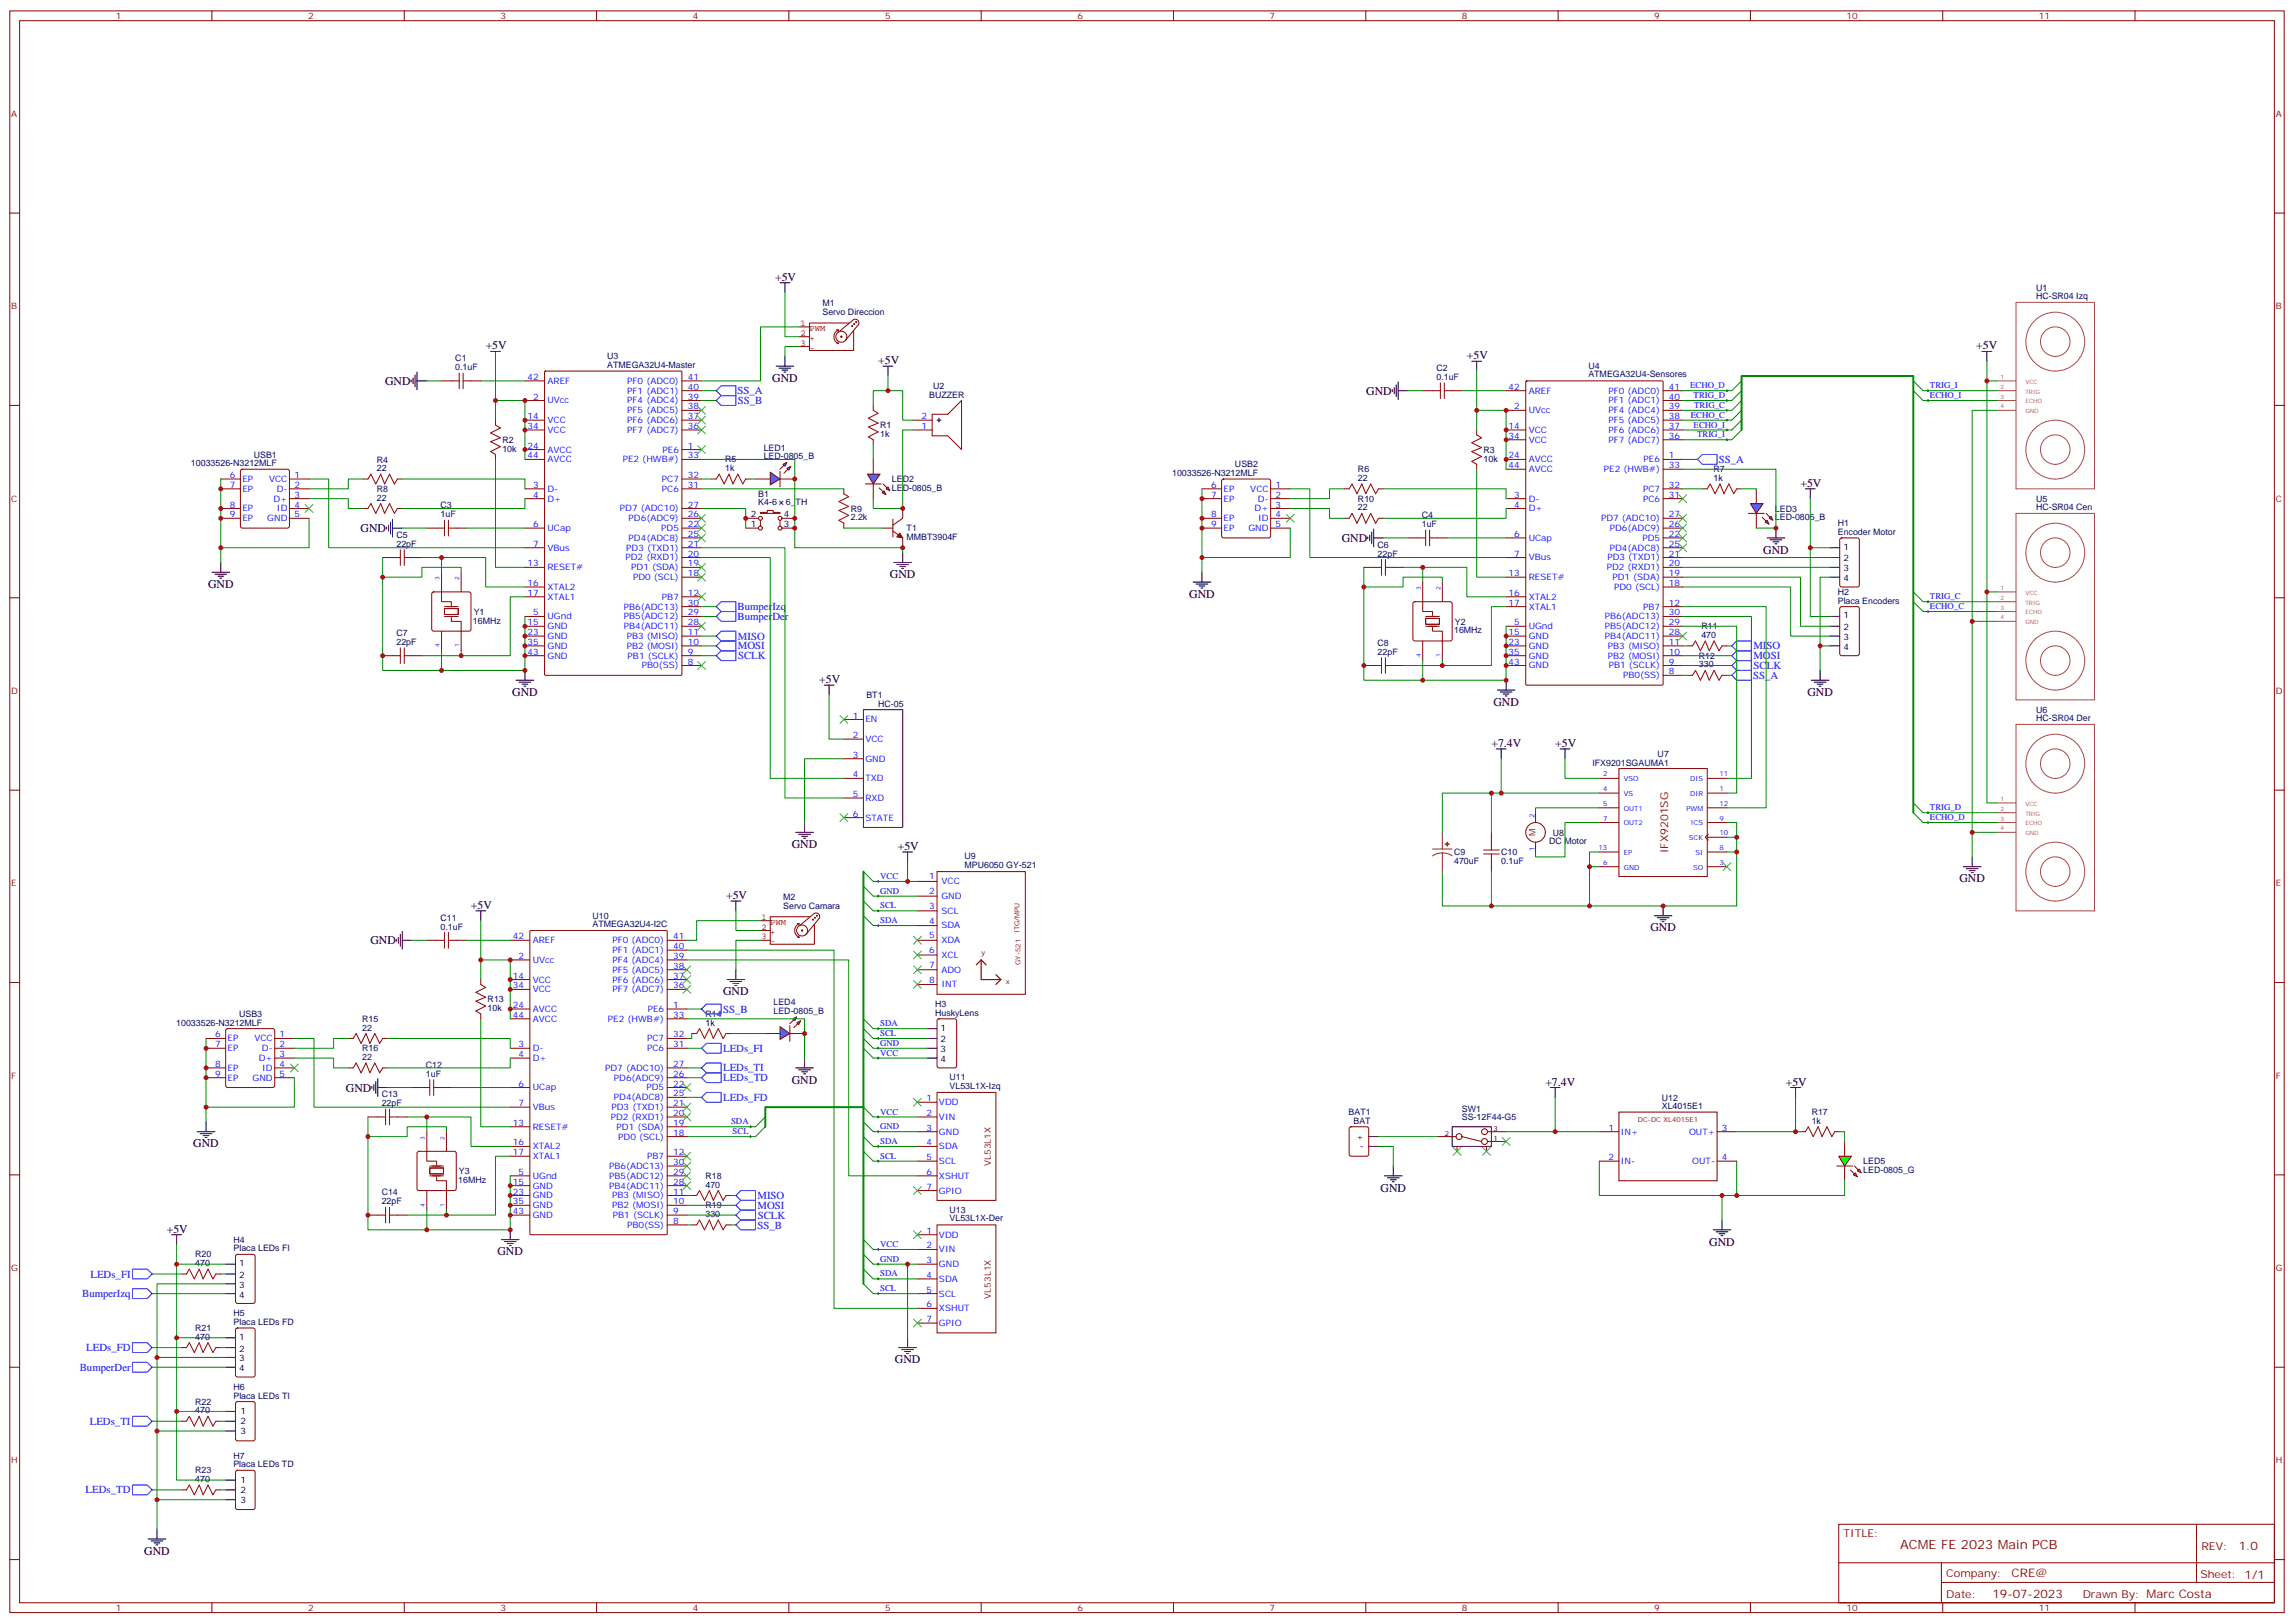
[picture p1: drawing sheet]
<svg xmlns="http://www.w3.org/2000/svg" width="825mm" height="583mm" viewBox="0 0 825 583" stroke-linecap="round" stroke-linejoin="round" font-family="sans-serif">
<defs><g id="words">
<text font-size="4.6" fill="#800" x="683.2" y="556.9">ACME FE 2023 Main PCB</text>
<g font-size="4.2">
<text x="278.7" y="100.9">+5V</text>
<text x="174.6" y="125.6">+5V</text>
<text x="710.6" y="125.3">+5V</text>
<text x="315.7" y="130.9">+5V</text>
<text x="527.4" y="129.2">+5V</text>
<text x="277.6" y="137.3">GND</text>
<text x="138.5" y="138.3">GND</text>
<text x="491.2" y="141.9">GND</text>
<text x="647.3" y="175">+5V</text>
<text x="129.6" y="191.3">GND</text>
<text x="482.4" y="194.8">GND</text>
<text x="633.9" y="199">GND</text>
<text x="320" y="207.8">GND</text>
<text x="74.8" y="211.3">GND</text>
<text x="427.6" y="214.9">GND</text>
<text x="294.6" y="245.6">+5V</text>
<text x="184.1" y="250.2">GND</text>
<text x="649.8" y="250.2">GND</text>
<text x="536.9" y="253.7">GND</text>
<text x="536.2" y="268.5">+7.4V</text>
<text x="559.2" y="268.5">+5V</text>
<text x="284.7" y="304.8">GND</text>
<text x="322.8" y="305.5">+5V</text>
<text x="704.5" y="317.2">GND</text>
<text x="261.1" y="323.2">+5V</text>
<text x="169.3" y="326.7">+5V</text>
<text x="593.4" y="334.8">GND</text>
<text x="133.2" y="339.4">GND</text>
<text x="260" y="357.8">GND</text>
<text x="284.7" y="389.5">GND</text>
<text x="124.4" y="392.3">GND</text>
<text x="555.6" y="390.2">+7.4V</text>
<text x="642.1" y="390.2">+5V</text>
<text x="69.5" y="412.4">GND</text>
<text x="496.4" y="428.3">GND</text>
<text x="60" y="443.1">+5V</text>
<text x="614.5" y="447.7">GND</text>
<text x="178.9" y="451.2">GND</text>
<text x="321.7" y="490">GND</text>
<text x="51.9" y="558.8">GND</text>
</g>
<g font-size="4.2" fill="#800">
<text x="804.9" y="557.2">1.0</text>
<text x="723.3" y="566.7">CRE@</text>
<text x="716.4" y="574.5">19-07-2023</text>
</g>
<g font-size="3.9" fill="#00f">
<text x="265.2" y="141.7">SS_A</text>
<text x="265.3" y="145.2">SS_B</text>
<text x="618" y="166.5">SS_A</text>
<text x="265.2" y="219.3">BumperIzq</text>
<text x="265.2" y="222.8">BumperDer</text>
<text x="265.3" y="233.4">MOSI</text>
<text x="265.3" y="229.9">MISO</text>
<text x="630.4" y="233.4">MISO</text>
<text x="265.4" y="237">SCLK</text>
<text x="630.4" y="236.9">MOSI</text>
<text x="630.3" y="244.1">SS_A</text>
<text x="630.5" y="240.6">SCLK</text>
<text x="260" y="364">SS_B</text>
<text x="260" y="378.1">LEDs_FI</text>
<text x="260" y="385.1">LEDs_TI</text>
<text x="260" y="388.7">LEDs_TD</text>
<text x="260" y="395.7">LEDs_FD</text>
<text x="272.3" y="431">MISO</text>
<text x="272.3" y="434.5">MOSI</text>
<text x="272.3" y="441.6">SS_B</text>
<text x="272.4" y="438.1">SCLK</text>
<text x="32.5" y="459.2">LEDs_FI</text>
<text x="29.5" y="466.3">BumperIzq</text>
<text x="31" y="485.7">LEDs_FD</text>
<text x="28.7" y="492.7">BumperDer</text>
<text x="32.3" y="512.1">LEDs_TI</text>
<text x="30.8" y="536.8">LEDs_TD</text>
</g>
<g font-size="3.9" fill="#800">
<text x="599.7" y="306.7" transform="rotate(-90 599.7 306.7)">IFX9201SG</text>
<text x="662.9" y="552.5">TITLE:</text>
<text x="791.5" y="557.2">REV:</text>
<text x="699.8" y="566.7">Company:</text>
<text x="791.1" y="567.3">Sheet: 1/1</text>
<text x="699.8" y="574.4">Date:</text>
<text x="748.8" y="574.4">Drawn By: Marc Costa</text>
</g>
<g font-size="3.2" fill="#800">
<text x="41.6" y="6.9">1</text>
<text x="110.8" y="6.9">2</text>
<text x="179.9" y="6.9">3</text>
<text x="249.1" y="6.9">4</text>
<text x="318.2" y="6.9">5</text>
<text x="387.3" y="6.9">6</text>
<text x="456.5" y="6.9">7</text>
<text x="525.6" y="6.9">8</text>
<text x="594.8" y="6.9">9</text>
<text x="663.9" y="6.9">10</text>
<text x="733.1" y="6.9">11</text>
<text x="4.1" y="42">A</text>
<text x="818.3" y="42">A</text>
<text x="4.1" y="111.2">B</text>
<text x="818.3" y="111.2">B</text>
<text x="4.1" y="180.3">C</text>
<text x="818.3" y="180.3">C</text>
<text x="4.1" y="249.4">D</text>
<text x="818.3" y="249.4">D</text>
<text x="552.1" y="300.6" transform="rotate(-90 552.1 300.6)">M</text>
<text x="4.1" y="318.6">E</text>
<text x="818.3" y="318.6">E</text>
<text x="4.1" y="387.7">F</text>
<text x="818.3" y="387.7">F</text>
<text x="356.3" y="419.1" transform="rotate(-90 356.3 419.1)">VL53L1X</text>
<text x="4.1" y="456.9">G</text>
<text x="818.3" y="456.9">G</text>
<text x="356.3" y="466.8" transform="rotate(-90 356.3 466.8)">VL53L1X</text>
<text x="4.1" y="526">H</text>
<text x="818.3" y="526">H</text>
<text x="41.6" y="579.1">1</text>
<text x="110.8" y="579.1">2</text>
<text x="179.9" y="579.1">3</text>
<text x="249.1" y="579.1">4</text>
<text x="318.2" y="579.1">5</text>
<text x="387.3" y="579.1">6</text>
<text x="456.5" y="579.1">7</text>
<text x="525.6" y="579.1">8</text>
<text x="594.8" y="579.1">9</text>
<text x="663.9" y="579.1">10</text>
<text x="733.1" y="579.1">11</text>
</g>
<g font-size="3.2" fill="#000080">
<text x="732" y="107.6">HC-SR04 Izq</text>
<text x="732" y="104.6">U1</text>
<text x="295.7" y="113.3">Servo Direccion</text>
<text x="295.7" y="110.1">M1</text>
<text x="163.7" y="129.9">C1</text>
<text x="218.3" y="129.1">U3</text>
<text x="163.7" y="133">0.1uF</text>
<text x="218.3" y="132.1">ATMEGA32U4-Master</text>
<text x="516.5" y="136.6">0.1uF</text>
<text x="516.5" y="133.4">C2</text>
<text x="571.1" y="135.6">ATMEGA32U4-Sensores</text>
<text x="571.1" y="132.6">U4</text>
<text x="334.1" y="142.9">BUZZER</text>
<text x="335.5" y="139.7">U2</text>
<text x="316.4" y="153.9">R1</text>
<text x="180.6" y="159.2">R2</text>
<text x="274.6" y="162">LED1</text>
<text x="316.4" y="157.1">1k</text>
<text x="68.7" y="167.6">10033526-N3212MLF</text>
<text x="91.3" y="164.5">USB1</text>
<text x="135.5" y="166.2">R4</text>
<text x="180.6" y="162.4">10k</text>
<text x="260.7" y="166.2">R5</text>
<text x="274.6" y="165.1">LED-0805_B</text>
<text x="533.4" y="166">10k</text>
<text x="533.4" y="162.8">R3</text>
<text x="135.5" y="169.4">22</text>
<text x="260.7" y="169.4">1k</text>
<text x="320.7" y="173.4">LED2</text>
<text x="421.4" y="171.1">10033526-N3212MLF</text>
<text x="444" y="168">USB2</text>
<text x="488.3" y="172.9">22</text>
<text x="488.3" y="169.8">R6</text>
<text x="616.1" y="172.9">1k</text>
<text x="616.1" y="169.7">R7</text>
<text x="135.5" y="180">22</text>
<text x="135.5" y="176.8">R8</text>
<text x="272.7" y="178.5">B1</text>
<text x="320.7" y="176.5">LED-0805_B</text>
<text x="158.4" y="185.9">1uF</text>
<text x="158.4" y="182.7">C3</text>
<text x="272.7" y="181.5">K4-6</text>
<text x="282.5" y="181.5">6_TH</text>
<text x="305.9" y="184">R9</text>
<text x="488.3" y="183.5">22</text>
<text x="488.3" y="180.4">R10</text>
<text x="638.2" y="183.9">LED3</text>
<text x="732" y="183.5">HC-SR04 Cen</text>
<text x="732" y="180.4">U5</text>
<text x="305.9" y="187.1">2.2k</text>
<text x="326" y="191">T1</text>
<text x="511.2" y="189.5">1uF</text>
<text x="511.2" y="186.3">C4</text>
<text x="638.2" y="187.1">LED-0805_B</text>
<text x="660.8" y="189.1">H1</text>
<text x="142.5" y="196.5">22pF</text>
<text x="142.5" y="193.3">C5</text>
<text x="326" y="194.2">MMBT3904F</text>
<text x="495.3" y="196.9">C6</text>
<text x="660.8" y="192.3">Encoder Motor</text>
<text x="495.3" y="200.1">22pF</text>
<text x="660.8" y="213.8">H2</text>
<text x="170.3" y="221.1">Y1</text>
<text x="660.8" y="217">Placa Encoders</text>
<text x="170" y="224.1">16MHz</text>
<text x="522.8" y="227.6">16MHz</text>
<text x="523.1" y="224.6">Y2</text>
<text x="611.7" y="226.2">R11</text>
<text x="142.5" y="231.8">22pF</text>
<text x="142.5" y="228.6">C7</text>
<text x="495.3" y="232.1">C8</text>
<text x="611.7" y="229.3">470</text>
<text x="495.3" y="235.3">22pF</text>
<text x="610.8" y="239.9">330</text>
<text x="610.8" y="236.7">R12</text>
<text x="311.5" y="250.9">BT1</text>
<text x="315.7" y="254">HC-05</text>
<text x="732.1" y="256.3">U6</text>
<text x="732.1" y="259.3">HC-SR04 Der</text>
<text x="572.5" y="275.2">IFX9201SGAUMA1</text>
<text x="596" y="272.1">U7</text>
<text x="557" y="303.5">DC Motor</text>
<text x="558.3" y="300.3">U8</text>
<text x="346.8" y="311.9">MPU6050 GY-521</text>
<text x="346.8" y="308.8">U9</text>
<text x="522.8" y="310.6">470uF</text>
<text x="522.8" y="307.4">C9</text>
<text x="539.8" y="310.6">0.1uF</text>
<text x="539.8" y="307.4">C10</text>
<text x="281.6" y="323.5">M2</text>
<text x="281.6" y="326.8">Servo Camara</text>
<text x="158.4" y="334.1">0.1uF</text>
<text x="158.4" y="331">C11</text>
<text x="213" y="333.2">ATMEGA32U4-I2C</text>
<text x="213" y="330.2">U10</text>
<text x="86" y="365.6">USB3</text>
<text x="175.3" y="363.5">10k</text>
<text x="175.3" y="360.3">R13</text>
<text x="253.7" y="365.5">R14</text>
<text x="278.1" y="364.5">LED-0805_B</text>
<text x="278.1" y="361.3">LED4</text>
<text x="336.2" y="365.2">HuskyLens</text>
<text x="336.2" y="361.9">H3</text>
<text x="63.4" y="368.6">10033526-N3212MLF</text>
<text x="130.2" y="370.5">22</text>
<text x="130.2" y="367.3">R15</text>
<text x="253.7" y="368.7">1k</text>
<text x="130.2" y="377.9">R16</text>
<text x="130.2" y="381">22</text>
<text x="153.1" y="383.8">C12</text>
<text x="153.1" y="387">1uF</text>
<text x="341.4" y="388.4">U11</text>
<text x="137.2" y="394.4">C13</text>
<text x="341.4" y="391.4">VL53L1X-Izq</text>
<text x="597.5" y="395.7">U12</text>
<text x="137.2" y="397.6">22pF</text>
<text x="484.9" y="400.9">BAT1</text>
<text x="525.6" y="399.7">SW1</text>
<text x="597.5" y="398.7">XL4015E1</text>
<text x="651.4" y="400.8">R17</text>
<text x="486.6" y="404">BAT</text>
<text x="525.6" y="402.8">SS-12F44-G5</text>
<text x="651.4" y="404">1k</text>
<text x="669.9" y="418.5">LED5</text>
<text x="164.7" y="425.2">16MHz</text>
<text x="165" y="422.2">Y3</text>
<text x="253.7" y="423.7">R18</text>
<text x="669.9" y="421.7">LED-0805_G</text>
<text x="137.2" y="429.7">C14</text>
<text x="253.7" y="426.9">470</text>
<text x="137.2" y="432.9">22pF</text>
<text x="253.7" y="437.5">330</text>
<text x="253.7" y="434.3">R19</text>
<text x="341.4" y="436">U13</text>
<text x="341.4" y="439">VL53L1X-Der</text>
<text x="84" y="449.8">Placa LEDs FI</text>
<text x="84" y="446.8">H4</text>
<text x="70.2" y="455.1">470</text>
<text x="70.2" y="451.9">R20</text>
<text x="84" y="473.2">H5</text>
<text x="70.2" y="478.4">R21</text>
<text x="84" y="476.3">Placa LEDs FD</text>
<text x="70.2" y="481.6">470</text>
<text x="83.9" y="502.7">Placa LEDs TI</text>
<text x="83.9" y="499.5">H6</text>
<text x="70.2" y="508">470</text>
<text x="70.2" y="504.9">R22</text>
<text x="83.9" y="527.4">Placa LEDs TD</text>
<text x="83.9" y="524.4">H7</text>
<text x="70.2" y="532.7">470</text>
<text x="70.2" y="529.6">R23</text>
</g>
<g font-size="3.2" fill="#840000">
<text x="287.9" y="117.2">1</text>
<text x="291.1" y="119">PWM</text>
<text x="287.9" y="120.7">2</text>
<text x="287.9" y="124.2">3</text>
<text x="291.1" y="122.5">+</text>
<text x="291.1" y="126.1">-</text>
<text x="273.8" y="330.6">1</text>
<text x="273.8" y="334.1">2</text>
<text x="277" y="332.4">PWM</text>
<text x="277" y="336">+</text>
<text x="273.8" y="337.6">3</text>
<text x="277" y="339.5">-</text>
</g>
<g font-size="3.2" fill="#00f">
<text x="189.6" y="136.6">42</text>
<text x="196.8" y="138">AREF</text>
<text x="225.5" y="138">PF0 (ADC0)</text>
<text x="247.3" y="136.6">41</text>
<text x="191.7" y="143.6">2</text>
<text x="225.5" y="141.5">PF1 (ADC1)</text>
<text x="247.3" y="143.6">39</text>
<text x="247.3" y="140.1">40</text>
<text x="542.4" y="140.1">42</text>
<text x="549.6" y="141.5">AREF</text>
<text x="578.3" y="141.5">PF0 (ADC0)</text>
<text x="600.1" y="143.6">40</text>
<text x="600.1" y="140.1">41</text>
<text x="607.7" y="139.6">ECHO_D</text>
<text x="608.9" y="143.1">TRIG_D</text>
<text x="693.9" y="143.1">ECHO_I</text>
<text x="693.9" y="139.6">TRIG_I</text>
<text x="196.8" y="145">UVcc</text>
<text x="225.5" y="148.6">PF5 (ADC5)</text>
<text x="225.5" y="145">PF4 (ADC4)</text>
<text x="247.3" y="147.1">38</text>
<text x="544.4" y="147.1">2</text>
<text x="549.6" y="148.6">UVcc</text>
<text x="578.3" y="148.6">PF4 (ADC4)</text>
<text x="578.3" y="145">PF1 (ADC1)</text>
<text x="600.1" y="147.1">39</text>
<text x="609.1" y="146.6">TRIG_C</text>
<text x="189.6" y="154.2">34</text>
<text x="189.6" y="150.7">14</text>
<text x="196.8" y="155.6">VCC</text>
<text x="196.8" y="152.1">VCC</text>
<text x="225.5" y="155.6">PF7 (ADC7)</text>
<text x="225.5" y="152.1">PF6 (ADC6)</text>
<text x="247.3" y="154.2">36</text>
<text x="247.3" y="150.7">37</text>
<text x="331.4" y="154.2">1</text>
<text x="331.4" y="150.7">2</text>
<text x="542.4" y="154.2">14</text>
<text x="549.6" y="155.6">VCC</text>
<text x="578.3" y="155.6">PF6 (ADC6)</text>
<text x="578.3" y="152.1">PF5 (ADC5)</text>
<text x="600.1" y="154.2">37</text>
<text x="600.1" y="150.7">38</text>
<text x="607.9" y="150.1">ECHO_C</text>
<text x="608.9" y="153.7">ECHO_I</text>
<text x="189.6" y="161.3">24</text>
<text x="247.3" y="161.3">1</text>
<text x="542.4" y="157.7">34</text>
<text x="549.6" y="159.1">VCC</text>
<text x="578.3" y="159.1">PF7 (ADC7)</text>
<text x="600.1" y="157.7">36</text>
<text x="610.2" y="157.2">TRIG_I</text>
<text x="189.6" y="164.8">44</text>
<text x="196.8" y="166.2">AVCC</text>
<text x="196.8" y="162.7">AVCC</text>
<text x="223.9" y="166.2">PE2 (HWB#)</text>
<text x="238.2" y="162.7">PE6</text>
<text x="247.3" y="164.8">33</text>
<text x="542.4" y="164.8">24</text>
<text x="549.6" y="166.2">AVCC</text>
<text x="591" y="166.2">PE6</text>
<text x="600.1" y="164.8">1</text>
<text x="82.6" y="171.8">6</text>
<text x="87.1" y="173.2">EP</text>
<text x="96.8" y="173.2">VCC</text>
<text x="105.8" y="171.8">1</text>
<text x="238" y="173.2">PC7</text>
<text x="247.3" y="171.8">32</text>
<text x="542.4" y="168.3">44</text>
<text x="549.6" y="169.7">AVCC</text>
<text x="576.7" y="169.7">PE2 (HWB#)</text>
<text x="600.1" y="168.3">33</text>
<text x="82.6" y="175.4">7</text>
<text x="87.1" y="176.8">EP</text>
<text x="99.5" y="176.8">D-</text>
<text x="105.8" y="175.4">2</text>
<text x="105.8" y="178.9">3</text>
<text x="191.7" y="178.9">4</text>
<text x="191.7" y="175.4">3</text>
<text x="196.8" y="176.8">D-</text>
<text x="238" y="176.8">PC6</text>
<text x="247.3" y="175.4">31</text>
<text x="435.4" y="175.4">6</text>
<text x="435.4" y="178.9">7</text>
<text x="439.9" y="176.8">EP</text>
<text x="449.5" y="176.8">VCC</text>
<text x="458.6" y="175.4">1</text>
<text x="458.6" y="178.9">2</text>
<text x="544.4" y="178.9">3</text>
<text x="590.8" y="176.8">PC7</text>
<text x="600.1" y="175.4">32</text>
<text x="600.1" y="178.9">31</text>
<text x="82.6" y="182.4">8</text>
<text x="82.6" y="185.9">9</text>
<text x="87.1" y="183.8">EP</text>
<text x="98.3" y="180.3">D+</text>
<text x="99.6" y="183.8">ID</text>
<text x="105.8" y="182.4">4</text>
<text x="105.8" y="185.9">5</text>
<text x="196.8" y="180.3">D+</text>
<text x="222.9" y="183.8">PD7 (ADC10)</text>
<text x="247.3" y="182.4">27</text>
<text x="247.3" y="185.9">26</text>
<text x="435.4" y="185.9">8</text>
<text x="439.9" y="180.3">EP</text>
<text x="451.1" y="183.8">D+</text>
<text x="452.3" y="180.3">D-</text>
<text x="458.6" y="182.4">3</text>
<text x="458.6" y="185.9">4</text>
<text x="544.4" y="182.4">4</text>
<text x="549.6" y="183.8">D+</text>
<text x="549.6" y="180.3">D-</text>
<text x="590.8" y="180.3">PC6</text>
<text x="600.1" y="185.9">27</text>
<text x="87.1" y="187.4">EP</text>
<text x="96.1" y="187.4">GND</text>
<text x="191.7" y="189.5">6</text>
<text x="196.8" y="190.9">UCap</text>
<text x="226" y="187.4">PD6(ADC9)</text>
<text x="237.7" y="190.9">PD5</text>
<text x="247.3" y="189.5">22</text>
<text x="435.4" y="189.5">9</text>
<text x="439.9" y="187.4">EP</text>
<text x="439.9" y="190.9">EP</text>
<text x="448.9" y="190.9">GND</text>
<text x="452.4" y="187.4">ID</text>
<text x="458.6" y="189.5">5</text>
<text x="575.7" y="187.4">PD7 (ADC10)</text>
<text x="578.8" y="190.9">PD6(ADC9)</text>
<text x="600.1" y="189.5">26</text>
<text x="191.7" y="196.5">7</text>
<text x="196.8" y="197.9">VBus</text>
<text x="225.2" y="197.9">PD3 (TXD1)</text>
<text x="226" y="194.4">PD4(ADC8)</text>
<text x="247.3" y="193">25</text>
<text x="247.3" y="196.5">21</text>
<text x="544.4" y="193">6</text>
<text x="549.6" y="194.4">UCap</text>
<text x="578.8" y="197.9">PD4(ADC8)</text>
<text x="590.5" y="194.4">PD5</text>
<text x="600.1" y="193">22</text>
<text x="600.1" y="196.5">25</text>
<text x="189.6" y="203.6">13</text>
<text x="224.9" y="201.5">PD2 (RXD1)</text>
<text x="247.3" y="200.1">20</text>
<text x="247.3" y="203.6">19</text>
<text x="544.4" y="200.1">7</text>
<text x="549.6" y="201.5">VBus</text>
<text x="577.9" y="201.5">PD3 (TXD1)</text>
<text x="600.1" y="200.1">21</text>
<text x="600.1" y="203.6">20</text>
<text x="196.8" y="205">RESET#</text>
<text x="227" y="205">PD1 (SDA)</text>
<text x="227.6" y="208.5">PD0 (SCL)</text>
<text x="247.3" y="207.1">18</text>
<text x="542.4" y="207.1">13</text>
<text x="549.6" y="208.5">RESET#</text>
<text x="577.7" y="205">PD2 (RXD1)</text>
<text x="579.7" y="208.5">PD1 (SDA)</text>
<text x="600.1" y="207.1">19</text>
<text x="189.6" y="210.6">16</text>
<text x="189.6" y="214.2">17</text>
<text x="196.8" y="212.1">XTAL2</text>
<text x="196.8" y="215.6">XTAL1</text>
<text x="238" y="215.6">PB7</text>
<text x="247.3" y="214.2">12</text>
<text x="542.4" y="214.2">16</text>
<text x="549.6" y="215.6">XTAL2</text>
<text x="580.4" y="212.1">PD0 (SCL)</text>
<text x="600.1" y="210.6">18</text>
<text x="693.9" y="215.4">TRIG_C</text>
<text x="191.7" y="221.2">5</text>
<text x="224.3" y="219.1">PB6(ADC13)</text>
<text x="247.3" y="217.7">30</text>
<text x="247.3" y="221.2">29</text>
<text x="542.4" y="217.7">17</text>
<text x="549.6" y="219.1">XTAL1</text>
<text x="590.8" y="219.1">PB7</text>
<text x="600.1" y="221.2">30</text>
<text x="600.1" y="217.7">12</text>
<text x="693.9" y="218.9">ECHO_C</text>
<text x="189.6" y="224.8">15</text>
<text x="196.8" y="222.6">UGnd</text>
<text x="196.8" y="226.2">GND</text>
<text x="224.3" y="222.6">PB5(ADC12)</text>
<text x="224.3" y="226.2">PB4(ADC11)</text>
<text x="247.3" y="224.8">28</text>
<text x="544.4" y="224.8">5</text>
<text x="549.6" y="226.2">UGnd</text>
<text x="577" y="222.6">PB6(ADC13)</text>
<text x="577" y="226.2">PB5(ADC12)</text>
<text x="600.1" y="224.8">29</text>
<text x="189.6" y="231.8">35</text>
<text x="189.6" y="228.3">23</text>
<text x="196.8" y="233.2">GND</text>
<text x="196.8" y="229.7">GND</text>
<text x="225.3" y="229.7">PB3 (MISO)</text>
<text x="225.3" y="233.2">PB2 (MOSI)</text>
<text x="247.3" y="228.3">11</text>
<text x="247.3" y="231.8">10</text>
<text x="542.4" y="228.3">15</text>
<text x="542.4" y="231.8">23</text>
<text x="549.6" y="229.7">GND</text>
<text x="549.6" y="233.2">GND</text>
<text x="577" y="229.7">PB4(ADC11)</text>
<text x="578.1" y="233.2">PB3 (MISO)</text>
<text x="600.1" y="228.3">28</text>
<text x="600.1" y="231.8">11</text>
<text x="189.6" y="235.3">43</text>
<text x="196.8" y="236.7">GND</text>
<text x="225.7" y="236.7">PB1 (SCLK)</text>
<text x="247.3" y="235.3">9</text>
<text x="247.3" y="238.9">8</text>
<text x="542.4" y="238.9">43</text>
<text x="542.4" y="235.3">35</text>
<text x="549.6" y="236.7">GND</text>
<text x="578.1" y="236.7">PB2 (MOSI)</text>
<text x="600.1" y="235.3">10</text>
<text x="600.1" y="238.9">9</text>
<text x="230.8" y="240.3">PB0(SS)</text>
<text x="549.6" y="240.3">GND</text>
<text x="578.4" y="240.3">PB1 (SCLK)</text>
<text x="583.6" y="243.8">PB0(SS)</text>
<text x="600.1" y="242.4">8</text>
<text x="306.7" y="258.3">1</text>
<text x="311.1" y="259.7">EN</text>
<text x="306.7" y="265.3">2</text>
<text x="311.1" y="266.7">VCC</text>
<text x="306.7" y="272.4">3</text>
<text x="311.1" y="273.8">GND</text>
<text x="306.7" y="279.4">4</text>
<text x="311.1" y="280.8">TXD</text>
<text x="306.7" y="286.5">5</text>
<text x="311.1" y="287.9">RXD</text>
<text x="306.7" y="293.5">6</text>
<text x="693.9" y="291.3">TRIG_D</text>
<text x="311.1" y="295">STATE</text>
<text x="693.9" y="294.8">ECHO_D</text>
<text x="316.4" y="315.9">VCC</text>
<text x="334" y="316.1">1</text>
<text x="338.5" y="317.9">VCC</text>
<text x="316.4" y="321.2">GND</text>
<text x="334" y="321.4">2</text>
<text x="338.5" y="323.2">GND</text>
<text x="316.4" y="326.5">SCL</text>
<text x="334" y="326.7">3</text>
<text x="338.5" y="328.5">SCL</text>
<text x="316.4" y="331.8">SDA</text>
<text x="334" y="332">4</text>
<text x="338.5" y="333.7">SDA</text>
<text x="184.4" y="337.6">42</text>
<text x="191.6" y="339.1">AREF</text>
<text x="220.2" y="339.1">PF0 (ADC0)</text>
<text x="242" y="341.2">40</text>
<text x="242" y="337.6">41</text>
<text x="334" y="337.3">5</text>
<text x="338.5" y="339">XDA</text>
<text x="186.4" y="344.7">2</text>
<text x="191.6" y="346.1">UVcc</text>
<text x="220.2" y="346.1">PF4 (ADC4)</text>
<text x="220.2" y="342.6">PF1 (ADC1)</text>
<text x="242" y="344.7">39</text>
<text x="334" y="342.6">6</text>
<text x="334" y="347.9">7</text>
<text x="338.5" y="344.3">XCL</text>
<text x="184.4" y="351.8">14</text>
<text x="191.6" y="353.2">VCC</text>
<text x="220.2" y="353.2">PF6 (ADC6)</text>
<text x="220.2" y="349.6">PF5 (ADC5)</text>
<text x="242" y="351.8">37</text>
<text x="242" y="348.2">38</text>
<text x="334" y="353.2">8</text>
<text x="338.5" y="349.6">ADO</text>
<text x="184.4" y="355.3">34</text>
<text x="191.6" y="356.7">VCC</text>
<text x="220.2" y="356.7">PF7 (ADC7)</text>
<text x="242" y="355.3">36</text>
<text x="338.5" y="354.9">INT</text>
<text x="184.4" y="365.9">44</text>
<text x="184.4" y="362.3">24</text>
<text x="191.6" y="363.7">AVCC</text>
<text x="232.9" y="363.7">PE6</text>
<text x="242" y="362.3">1</text>
<text x="242" y="365.9">33</text>
<text x="191.6" y="367.3">AVCC</text>
<text x="218.6" y="367.3">PE2 (HWB#)</text>
<text x="316.4" y="368.9">SDA</text>
<text x="77.4" y="372.9">6</text>
<text x="77.4" y="376.4">7</text>
<text x="81.8" y="374.3">EP</text>
<text x="81.8" y="377.9">EP</text>
<text x="91.5" y="374.3">VCC</text>
<text x="94.2" y="377.9">D-</text>
<text x="100.5" y="372.9">1</text>
<text x="100.5" y="376.4">2</text>
<text x="186.4" y="376.4">3</text>
<text x="191.6" y="377.9">D-</text>
<text x="232.7" y="374.3">PC7</text>
<text x="232.7" y="377.9">PC6</text>
<text x="242" y="372.9">32</text>
<text x="242" y="376.4">31</text>
<text x="316.4" y="375.9">GND</text>
<text x="316.4" y="372.4">SCL</text>
<text x="77.4" y="383.5">8</text>
<text x="93" y="381.4">D+</text>
<text x="100.5" y="380">3</text>
<text x="100.5" y="383.5">4</text>
<text x="186.4" y="380">4</text>
<text x="191.6" y="381.4">D+</text>
<text x="242" y="383.5">27</text>
<text x="316.4" y="379.4">VCC</text>
<text x="77.4" y="387">9</text>
<text x="81.8" y="384.9">EP</text>
<text x="81.8" y="388.4">EP</text>
<text x="90.8" y="388.4">GND</text>
<text x="94.3" y="384.9">ID</text>
<text x="100.5" y="387">5</text>
<text x="217.6" y="384.9">PD7 (ADC10)</text>
<text x="220.7" y="388.4">PD6(ADC9)</text>
<text x="242" y="387">26</text>
<text x="186.4" y="390.6">6</text>
<text x="191.6" y="392">UCap</text>
<text x="220.7" y="395.5">PD4(ADC8)</text>
<text x="232.5" y="392">PD5</text>
<text x="242" y="390.6">22</text>
<text x="242" y="394.1">25</text>
<text x="333.1" y="395.9">1</text>
<text x="186.4" y="397.6">7</text>
<text x="191.6" y="399">VBus</text>
<text x="219.9" y="399">PD3 (TXD1)</text>
<text x="242" y="397.6">21</text>
<text x="242" y="401.1">20</text>
<text x="316.4" y="400.6">VCC</text>
<text x="333.1" y="401.1">2</text>
<text x="337.6" y="397.3">VDD</text>
<text x="184.4" y="404.7">13</text>
<text x="191.6" y="406.1">RESET#</text>
<text x="219.6" y="402.6">PD2 (RXD1)</text>
<text x="221.7" y="406.1">PD1 (SDA)</text>
<text x="242" y="404.7">19</text>
<text x="262.9" y="404.1">SDA</text>
<text x="263.4" y="407.7">SCL</text>
<text x="316.4" y="405.9">GND</text>
<text x="333.1" y="406.4">3</text>
<text x="337.6" y="402.6">VIN</text>
<text x="337.6" y="407.8">GND</text>
<text x="578.3" y="406.4">1</text>
<text x="582.8" y="407.8">IN+</text>
<text x="607.3" y="407.8">OUT+</text>
<text x="619.1" y="406.4">3</text>
<text x="184.4" y="411.7">16</text>
<text x="191.6" y="413.1">XTAL2</text>
<text x="222.3" y="409.6">PD0 (SCL)</text>
<text x="242" y="408.2">18</text>
<text x="316.4" y="411.2">SDA</text>
<text x="333.1" y="411.7">4</text>
<text x="337.6" y="413.1">SDA</text>
<text x="184.4" y="415.3">17</text>
<text x="191.6" y="416.7">XTAL1</text>
<text x="232.7" y="416.7">PB7</text>
<text x="242" y="418.8">30</text>
<text x="242" y="415.3">12</text>
<text x="316.4" y="416.5">SCL</text>
<text x="333.1" y="417">5</text>
<text x="337.6" y="418.4">SCL</text>
<text x="578.3" y="417">2</text>
<text x="582.8" y="418.4">IN-</text>
<text x="608.4" y="418.4">OUT-</text>
<text x="619.1" y="417">4</text>
<text x="184.4" y="425.8">15</text>
<text x="186.4" y="422.3">5</text>
<text x="191.6" y="423.7">UGnd</text>
<text x="219" y="420.2">PB6(ADC13)</text>
<text x="219" y="423.7">PB5(ADC12)</text>
<text x="242" y="422.3">29</text>
<text x="242" y="425.8">28</text>
<text x="333.1" y="422.3">6</text>
<text x="337.6" y="423.7">XSHUT</text>
<text x="184.4" y="429.4">23</text>
<text x="191.6" y="427.2">GND</text>
<text x="191.6" y="430.8">GND</text>
<text x="219" y="427.2">PB4(ADC11)</text>
<text x="220.1" y="430.8">PB3 (MISO)</text>
<text x="242" y="429.4">11</text>
<text x="333.1" y="427.6">7</text>
<text x="337.6" y="429">GPIO</text>
<text x="184.4" y="436.4">43</text>
<text x="184.4" y="432.9">35</text>
<text x="191.6" y="437.8">GND</text>
<text x="191.6" y="434.3">GND</text>
<text x="220.1" y="434.3">PB2 (MOSI)</text>
<text x="220.4" y="437.8">PB1 (SCLK)</text>
<text x="242" y="432.9">10</text>
<text x="242" y="436.4">9</text>
<text x="225.5" y="441.4">PB0(SS)</text>
<text x="242" y="439.9">8</text>
<text x="333.1" y="443.5">1</text>
<text x="316.4" y="448.2">VCC</text>
<text x="333.1" y="448.8">2</text>
<text x="337.6" y="444.9">VDD</text>
<text x="316.4" y="453.5">GND</text>
<text x="333.1" y="454.1">3</text>
<text x="337.6" y="450.2">VIN</text>
<text x="337.6" y="455.5">GND</text>
<text x="316.4" y="458.8">SDA</text>
<text x="333.1" y="459.4">4</text>
<text x="337.6" y="460.8">SDA</text>
<text x="316.4" y="464.1">SCL</text>
<text x="333.1" y="464.6">5</text>
<text x="337.6" y="466.1">SCL</text>
<text x="333.1" y="469.9">6</text>
<text x="337.6" y="471.3">XSHUT</text>
<text x="333.1" y="475.2">7</text>
<text x="337.6" y="476.6">GPIO</text>
</g>
<g font-size="3.2">
<text x="270" y="185.9">2</text>
<text x="281.9" y="185.9">4</text>
<text x="270" y="189.5">1</text>
<text x="281.9" y="189.5">3</text>
<text x="662.8" y="197.6">1</text>
<text x="662.8" y="201.8">2</text>
<text x="662.8" y="205.4">3</text>
<text x="662.8" y="208.9">4</text>
<text x="662.8" y="222.3">1</text>
<text x="662.8" y="226.5">2</text>
<text x="662.8" y="230">3</text>
<text x="662.8" y="233.6">4</text>
<text x="338.2" y="370.5">1</text>
<text x="338.2" y="374.7">2</text>
<text x="338.2" y="378.2">3</text>
<text x="338.2" y="381.7">4</text>
<text x="487.8" y="409.6">+</text>
<text x="488.9" y="413.1">-</text>
<text x="86" y="455.1">1</text>
<text x="86" y="459.4">2</text>
<text x="86" y="462.9">3</text>
<text x="86" y="466.4">4</text>
<text x="86" y="481.6">1</text>
<text x="86" y="485.8">2</text>
<text x="86" y="489.3">3</text>
<text x="86" y="492.9">4</text>
<text x="86.4" y="508.4">1</text>
<text x="86.4" y="515.4">3</text>
<text x="86.4" y="511.9">2</text>
<text x="86.4" y="533.1">1</text>
<text x="86.4" y="536.6">2</text>
<text x="86.4" y="540.1">3</text>
</g>
<g font-size="2.5" fill="#00f">
<text x="576.4" y="279.1">2</text>
<text x="583.8" y="280.8">VSO</text>
<text x="607.7" y="280.8">DIS</text>
<text x="618.2" y="279.1">11</text>
<text x="576.4" y="284.4">4</text>
<text x="583.8" y="286.1">VS</text>
<text x="607.7" y="286.1">DIR</text>
<text x="618.2" y="284.4">1</text>
<text x="551.7" y="293.9" transform="rotate(-90 551.7 293.9)">2</text>
<text x="576.4" y="289.7">5</text>
<text x="583.8" y="291.4">OUT1</text>
<text x="606.3" y="291.4">PWM</text>
<text x="618.2" y="289.7">12</text>
<text x="576.4" y="295">7</text>
<text x="583.8" y="296.7">OUT2</text>
<text x="608" y="296.7">!CS</text>
<text x="618.2" y="295">9</text>
<text x="574.8" y="305.6">13</text>
<text x="607.2" y="302">SCK</text>
<text x="618.2" y="305.6">8</text>
<text x="618.2" y="300.3">10</text>
<text x="551.7" y="306" transform="rotate(-90 551.7 306)">1</text>
<text x="576.4" y="310.8">6</text>
<text x="583.8" y="307.3">EP</text>
<text x="609.6" y="307.3">SI</text>
<text x="618.2" y="310.8">3</text>
<text x="583.8" y="312.6">GND</text>
<text x="608.7" y="312.6">SO</text>
</g>
<g font-size="2.5" fill="#800">
<text x="366.5" y="335.5" transform="rotate(-90 366.5 335.5)">ITG/MPU</text>
<text x="352.8" y="343.3">y</text>
<text x="366.9" y="346.8" transform="rotate(-90 366.9 346.8)">GY-521</text>
<text x="361.6" y="353.9">x</text>
<text x="588.9" y="403.3">DC-DC XL4015E1</text>
</g>
<g font-size="2.5">
<text x="536.9" y="406.4">3</text>
<text x="519.5" y="408.2">2</text>
<text x="536.9" y="410">1</text>
</g>
<g font-size="2.1" fill="#a54b4b">
<text x="719.2" y="136.2">1</text>
<text x="728.2" y="138">VCC</text>
<text x="719.2" y="139.7">2</text>
<text x="719.2" y="143.3">3</text>
<text x="728.2" y="141.5">TRIG</text>
<text x="719.2" y="146.8">4</text>
<text x="728.2" y="145">ECHO</text>
<text x="728.2" y="148.5">GND</text>
<text x="719.2" y="212.1">1</text>
<text x="719.2" y="215.6">2</text>
<text x="728.2" y="213.8">VCC</text>
<text x="719.2" y="219.1">3</text>
<text x="728.2" y="217.3">TRIG</text>
<text x="728.2" y="220.9">ECHO</text>
<text x="719.2" y="222.6">4</text>
<text x="728.2" y="224.4">GND</text>
<text x="719.2" y="287.9">1</text>
<text x="719.2" y="291.4">2</text>
<text x="728.2" y="289.6">VCC</text>
<text x="728.2" y="293.2">TRIG</text>
<text x="719.2" y="295">3</text>
<text x="719.2" y="298.5">4</text>
<text x="728.2" y="296.7">ECHO</text>
<text x="728.2" y="300.2">GND</text>
</g>
<g font-size="2.1" fill="#00f">
<text x="158.1" y="208.6" transform="rotate(-90 158.1 208.6)">3</text>
<text x="165.1" y="208.6" transform="rotate(-90 165.1 208.6)">2</text>
<text x="510.8" y="212.1" transform="rotate(-90 510.8 212.1)">3</text>
<text x="517.9" y="212.1" transform="rotate(-90 517.9 212.1)">2</text>
<text x="158.1" y="232.6" transform="rotate(-90 158.1 232.6)">4</text>
<text x="165.1" y="232.6" transform="rotate(-90 165.1 232.6)">1</text>
<text x="510.8" y="236.1" transform="rotate(-90 510.8 236.1)">4</text>
<text x="517.9" y="236.1" transform="rotate(-90 517.9 236.1)">1</text>
<text x="152.8" y="409.7" transform="rotate(-90 152.8 409.7)">3</text>
<text x="159.8" y="409.7" transform="rotate(-90 159.8 409.7)">2</text>
<text x="152.8" y="433.7" transform="rotate(-90 152.8 433.7)">4</text>
<text x="159.8" y="433.7" transform="rotate(-90 159.8 433.7)">1</text>
</g>
</g></defs>
<path d="M626.2 154.6v-19.5h61.7v157M310.4 313.3v148.2M310.4 398h-35.2v7" fill="none" stroke="#008700" stroke-width=".71"/>
<g fill="none" stroke="#870000" stroke-width=".36">
<path d="M3.5 3.9h817.8v575.7h-817.8zM7.1 7.4h810.6v568.7h-810.6zM76.2 3.9v3.5M145.3 3.9v3.5M214.5 3.9v3.5M283.6 3.9v3.5M352.8 3.9v3.5M421.9 3.9v3.5M491.1 3.9v3.5M560.2 3.9v3.5M629.4 3.9v3.5M698.5 3.9v3.5"/>
<path d="M767.6 3.9v3.5M3.5 76.6h3.6M817.7 76.6h3.6M3.5 145.7h3.6M817.7 145.7h3.6M3.5 214.9h3.6M817.7 214.9h3.6M303.4 258.6h7M303.4 265.7h7M303.4 272.7h7M303.4 279.8h7M3.5 284h3.6"/>
<path d="M303.4 286.8h7M303.4 293.9h7M817.7 284h3.6M3.5 353.2h3.6M817.7 353.2h3.6M3.5 422.3h3.6M817.7 422.3h3.6M3.5 491.5h3.6M817.7 491.5h3.6M661.1 547.9h156.6v28.2h-156.6zM789.7 547.9v20.9M3.5 560.6h3.6"/>
<path d="M76.2 576.1v3.5M145.3 576.1v3.5M214.5 576.1v3.5M283.6 576.1v3.5M352.8 576.1v3.5M421.9 576.1v3.5M491.1 576.1v3.5M560.2 576.1v3.5M629.4 576.1v3.5M661.1 561.7h156.5M698 568.8h119.6M698 561.7v14.2"/>
<path d="M698.5 576.1v3.5M767.6 576.1v3.5M817.7 560.6h3.6"/>
</g>
<path d="M310.4 255.1h14.2v42.3h-14.2z" fill="none" stroke="#000" stroke-width=".36"/>
<path d="M276.9 169.7l3.6 2.5-3.6 2.1z" fill="#09f" stroke="#870000" stroke-width=".36"/>
<path d="M280.5 169.4v5.6z" fill="#f00" stroke="#870000" stroke-width=".36"/>
<g fill="#870000" stroke="#870000" stroke-width=".36">
<path d="M281.9 167.3l-1.4 1.4z"/>
<path d="M281.9 170.1l1.4-1.4z"/>
</g>
<g fill="#09f" stroke="#870000" stroke-width=".36">
<path d="M281.5 166.9l1.4-.7-.7 1.4z"/>
<path d="M282.9 168.3l1.4-.7-.7 1.4z"/>
</g>
<g fill="none" stroke="#870000" stroke-width=".36">
<path d="M328.1 154.6h7M328.1 151h7M335.1 148.9h5.7l4.9-4.9v17.6l-4.9-4.9h-5.7zM255.8 172.2h1.7M268.1 172.2h1.8M271.6 172.2h5.3M280.5 172.2h5.3M268.1 189.8h4.6M268.1 186.3h4.6M273.4 184.2h2.5v-.7h2.1v.7h2.5v.3h-7.1zM273.4 187v2.1M280.5 187v2.1"/>
<path d="M281.2 189.8h4.6M281.2 186.3h4.6M317.5 189.8h3.5M321 186.7v6.3M321 190.9l3.6 2.5v3.5M324.6 182.8v3.5l-3.6 2.5"/>
<circle cx="273.4" cy="189.8" r=".71"/>
<circle cx="273.4" cy="186.3" r=".71"/>
<circle cx="280.5" cy="186.3" r=".71"/>
<circle cx="280.5" cy="189.8" r=".71"/>
</g>
<path d="M257.5 172.2l1.1-1.8 1.7 3.6 1.8-3.6 1.4 3.6 1.8-3.6 1.8 3.6 1-1.8" fill="none" stroke="#a10000" stroke-width=".36"/>
<path d="M336.9 151h1.4M337.6 150.3v1.4" fill="none" stroke="#000" stroke-width=".36"/>
<path d="M323.5 191.6l1.1 1.8-2.2-.4z" fill="#870000" stroke="#870000" stroke-width=".36"/>
<path d="M311.9 170.4h4.5l-2.4 3.6z" fill="#09f" stroke="#870000" stroke-width=".36"/>
<path d="M311.1 174h5.7z" fill="#f00" stroke="#870000" stroke-width=".36"/>
<g fill="#870000" stroke="#870000" stroke-width=".36">
<path d="M317.5 174l1.4 1.4z"/>
<path d="M316.1 175.4l1.4 1.4z"/>
</g>
<g fill="#09f" stroke="#870000" stroke-width=".36">
<path d="M318.6 175.7l.7-.7 .7 1.4z"/>
<path d="M317.1 177.1l.8-.7 .7 1.4z"/>
</g>
<g fill="none" stroke="#870000" stroke-width=".36">
<path d="M158.7 136.9h6.4M165.1 134.1v5.6M166.5 134.1v5.6M166.5 136.9h6.4M188.7 136.9h7.1M195.8 133.6h49.3l.1 108.8-.2 .3h-48.9l-.3-.1zM245.2 136.9h7M178.2 151v1.8l1.7 1-3.5 1.8 3.5 1.8-3.5 1.4 3.5 1.7-3.5 1.8 1.8 1.1v1.7M188.7 154.6h7.1M188.7 151h7.1M188.7 144h7.1M245.2 154.6h7"/>
<path d="M245.2 151h7M245.2 147.5h7M245.2 144h7M245.2 140.4h7M314 145.7v1.8M314 158.1v1.7M79.4 172.2h7M79.4 175.7h7M86.7 168.9l.4-.2h16.3l.5 .2 .2 .5v19.7l-.3 .5-.4 .2h-16.3l-.5-.2-.2-.5v-19.7zM104.1 172.2h7M104.1 175.7h7M104.1 179.2h7"/>
<path d="M130.5 172.2h1.8l1-1.8 1.8 3.6 1.8-3.6 1.4 3.6 1.8-3.6 1.7 3.6 1.1-1.8h1.7M188.7 175.7h7.1M188.7 179.2h7.1M188.7 165.1h7.1M188.7 161.6h7.1M245.2 172.2h7M245.2 175.7h7M245.2 165.1h7M245.2 161.6h7M303.4 175.7v1.8M314 165.1v5.3M314 174v5.2"/>
<path d="M79.4 182.8h7M79.4 186.3h7M104.1 182.8h7M104.1 186.3h7M130.5 182.8h1.8l1-1.8 1.8 3.5 1.8-3.5 1.4 3.5 1.8-3.5 1.7 3.5 1.1-1.7h1.7M143.9 197.6v5.6M145.3 197.6v5.6M153.5 189.8h6.3M159.8 187v5.7M161.2 189.8h6.4M161.2 187v5.7M188.7 189.8h7.1"/>
<path d="M188.7 196.9h7.1M245.2 189.8h7M245.2 182.8h7M245.2 186.3h7M245.2 196.9h7M245.2 193.4h7M303.4 188.1v1.7M137.6 200.4h6.3M145.3 200.4h6.4M155.5 213l.4-.2h12.7l.5 .2 .2 .5v12.7l-.2 .5-.5 .2h-12.7l-.5-.3-.2-.4v-12.7zM158.7 212.8v3.5h3.6v1.4M158.7 205.7v6.9"/>
<path d="M159.8 218.8h4.9v2.1h-4.9zM159.8 218.1h4.9M165.8 205.7v6.9M188.7 211h7.1M188.7 214.5h7.1M188.7 203.9h7.1M245.2 200.4h7M245.2 218.1h7M245.2 214.5h7M245.2 203.9h7M245.2 207.5h7M137.6 235.7h6.3"/>
<path d="M143.9 232.9v5.6M145.3 232.9v5.6M145.3 235.7h6.4M158.7 227v6.9M159.8 221.6h4.9M162.3 221.9v1.4h3.5v3.6M165.8 227v6.9M188.7 235.7h7.1M188.7 221.6h7.1M188.7 225.1h7.1M188.7 228.6h7.1M188.7 232.2h7.1"/>
<path d="M245.2 235.7h7M245.2 221.6h7M245.2 225.1h7M245.2 228.6h7M245.2 232.2h7M245.2 239.2h7"/>
</g>
<path d="M314 147.5l1.7 1.1-3.5 1.7 3.5 1.8-3.5 1.4 3.5 1.8-3.5 1.7 1.8 1.1M303.4 177.5l1.8 1-3.6 1.8 3.6 1.8-3.6 1.4 3.6 1.7-3.6 1.8 1.8 1.1" fill="none" stroke="#a10000" stroke-width=".36"/>
<path d="M280.5 369l3.5 2.5-3.5 2.1z" fill="#09f" stroke="#870000" stroke-width=".36"/>
<path d="M284 368.7v5.6z" fill="#f00" stroke="#870000" stroke-width=".36"/>
<g fill="#870000" stroke="#870000" stroke-width=".36">
<path d="M284 368l1.4-1.4z"/>
<path d="M285.4 369.4l1.4-1.4z"/>
</g>
<g fill="#09f" stroke="#870000" stroke-width=".36">
<path d="M285 366.2l1.5-.7-.7 1.4z"/>
<path d="M286.5 367.6l1.4-.7-.7 1.4z"/>
</g>
<g fill="none" stroke="#870000" stroke-width=".36">
<path d="M329.8 316.8h7.1M336.9 313.3h31.8v44.1h-31.8zM153.5 338h6.3M159.8 335.2v5.6M161.2 338h6.4M161.2 335.2v5.6M183.4 338h7.1M190.6 334.6h49.2l.1 108.9-.2 .3h-48.8l-.4-.2zM239.9 338h7M329.8 322.1h7.1M329.8 327.4h7.1M329.8 332.7h7.1"/>
<path d="M329.8 338h7.1M172.9 352.1v1.8l1.7 1-3.5 1.8 3.5 1.8-3.5 1.4 3.5 1.7-3.5 1.8 1.8 1.1v1.7M183.4 355.6h7.1M183.4 352.1h7.1M183.4 345.1h7.1M239.9 348.6h7M239.9 355.6h7M239.9 352.1h7M239.9 345.1h7M239.9 341.5h7M329.8 343.3h7.1M329.8 348.6h7.1"/>
<path d="M329.8 353.9h7.1M74.1 376.8h7M74.1 373.3h7M81.4 370l.4-.3h16.3l.5 .3 .2 .5v19.7l-.3 .5-.4 .2h-16.3l-.5-.2-.2-.5v-19.7zM98.8 376.8h7M98.8 373.3h7M125.2 373.3h1.8l1.1-1.8 1.7 3.5 1.8-3.5 1.4 3.5 1.8-3.5 1.7 3.5 1.1-1.7h1.7M183.4 376.8h7.1M183.4 366.2h7.1M183.4 362.7h7.1M239.9 376.8h7M239.9 366.2h7"/>
<path d="M239.9 362.7h7M239.9 373.3h7M248.7 371.5h1.8M261.1 371.5h1.7M275.2 371.5h5.3M284 371.5h5.3M337.1 366.4l.5-.2h5.7l.6 .4 .1 16.6-.5 .6-5.9 .1-.6-.5-.1-16.5zM74.1 383.9h7M74.1 387.4h7M98.8 380.3h7M98.8 383.9h7M98.8 387.4h7"/>
<path d="M125.2 383.9h1.8l1.1-1.8 1.7 3.5 1.8-3.5 1.4 3.5 1.8-3.5 1.7 3.5 1.1-1.7h1.7M138.6 398.7v5.6M140.1 398.7v5.6M148.2 390.9h6.3M154.5 388.1v5.6M155.9 390.9h6.4M155.9 388.1v5.6M183.4 380.3h7.1M183.4 398h7.1M183.4 390.9h7.1M239.9 398h7M239.9 390.9h7"/>
<path d="M239.9 383.9h7M239.9 387.4h7M239.9 394.4h7M329.8 396.2h7.1M336.9 392.7h21.2v38.8h-21.2zM132.3 401.5h6.3M140.1 401.5h6.3M150.2 414.1l.4-.3h12.7l.5 .3 .2 .4v12.7l-.2 .5-.5 .3h-12.7l-.5-.3-.2-.5v-12.7zM153.5 413.8v3.6h3.5v1.4M153.5 406.8v6.9M154.5 419.8h5v2.2h-5zM154.5 419.1h5"/>
<path d="M160.5 406.8v6.9M183.4 412.1h7.1M183.4 415.6h7.1M183.4 405h7.1M239.9 401.5h7M239.9 415.6h7M239.9 405h7M239.9 408.6h7M239.9 419.1h7M329.8 401.5h7.1M329.8 406.8h7.1M329.8 412.1h7.1"/>
<path d="M329.8 417.4h7.1M132.3 436.8h6.3M138.6 434v5.6M140.1 436.8h6.3M140.1 434v5.6M153.5 428.1v6.9M154.5 422.7h5M157 423v1.4h3.5v3.6M160.5 428.1v6.9M183.4 429.7h7.1M183.4 422.7h7.1M183.4 426.2h7.1"/>
<path d="M183.4 433.2h7.1M183.4 436.8h7.1M239.9 429.7h7M239.9 422.7h7M239.9 426.2h7M239.9 433.2h7M239.9 436.8h7M248.7 429.7h1.8M261.1 429.7h1.7M329.8 422.7h7.1M329.8 428h7.1M239.9 440.3h7"/>
<path d="M248.7 440.3h1.8M261.1 440.3h1.7M329.8 443.8h7.1M329.8 449.1h7.1M329.8 454.4h7.1M329.8 459.7h7.1M336.9 440.3h21.2v38.8h-21.2zM329.8 465h7.1M329.8 470.3h7.1M329.8 475.6h7.1"/>
</g>
<path d="M250.5 371.5l1-1.8 1.8 3.6 1.8-3.6 1.4 3.6 1.7-3.6 1.8 3.6 1.1-1.8M250.5 429.7l1-1.7 1.8 3.5 1.8-3.5 1.4 3.5 1.7-3.5 1.8 3.5 1.1-1.8M250.5 440.3l1-1.8 1.8 3.6 1.8-3.6 1.4 3.6 1.7-3.6 1.8 3.6 1.1-1.8" fill="none" stroke="#a10000" stroke-width=".36"/>
<path d="M352.8 345.1v7h7M352.8 345.1l1.7 1.7M352.8 345.1l-1.8 1.7M358.1 350.3l1.7 1.8M359.8 352.1l-1.7 1.8" fill="none" stroke="#870000" stroke-width=".42"/>
<g fill="none" stroke="#850000" stroke-width=".36">
<path d="M273.4 330.9h3.5M273.4 334.5h3.5M273.4 338h3.5M286.6 332h.7M287.2 336.4l.1 .5h-.5M287.3 332l-.1 .5M287.3 332a2.68 2.68 0 0 0-1.6 2.5 2.68 2.68 0 0 0 1.6 2.4M287.5 332.7l5.3-4.4a1.31 1.31 0 0 1 1.5 .2 1.31 1.31 0 0 1 .3 1.6l-4.8 5.8M288.6 334.5l-.2-.3-.3 .3 .5 .1M290.4 334.5a1.98 1.98 0 0 0-2.9-1.8 1.98 1.98 0 0 0-.2 3.4 1.98 1.98 0 0 0 3.1-1.5M291 329.5h-14.1v9.9h15.9v-7M292.5 330.6h-.4l.3 .1"/>
<path d="M293.2 329.9h-.4l.3 .1M293.9 329.2h-.4l.3 .1"/>
</g>
<path d="M333.4 369.7h3.5M333.4 373.3h3.5M333.4 376.8h3.5M333.4 380.3h3.5" fill="none" stroke="#000" stroke-width=".36"/>
<path d="M629.4 181h4.5l-2.4 3.5z" fill="#09f" stroke="#870000" stroke-width=".36"/>
<path d="M628.6 184.5h5.7z" fill="#f00" stroke="#870000" stroke-width=".36"/>
<g fill="#870000" stroke="#870000" stroke-width=".36">
<path d="M635 184.5l1.4 1.4z"/>
<path d="M633.6 185.9l1.4 1.5z"/>
</g>
<g fill="#09f" stroke="#870000" stroke-width=".36">
<path d="M636.1 186.3l.7-.7 .7 1.4z"/>
<path d="M634.6 187.7l.8-.7 .7 1.4z"/>
</g>
<g fill="none" stroke="#870000" stroke-width=".36">
<path d="M517.9 137.6v5.7M519.3 137.6v5.7M548.6 137.1h49.3l.1 108.8-.2 .3-48.9 .1-.3-.2zM511.5 140.4h6.4M519.3 140.4h6.3M530.9 154.6v1.7l1.8 1.1-3.5 1.7 3.5 1.8-3.5 1.4 3.5 1.8-3.5 1.7 1.7 1.1v1.8M541.5 140.4h7.1M541.5 158.1h7.1M541.5 154.6h7.1M541.5 147.5h7.1M598 140.4h7M598 158.1h7"/>
<path d="M598 154.6h7M598 151h7M598 147.5h7M598 144h7M432.2 175.7h7M432.2 179.2h7M439.4 172.4l.5-.2h16.2l.5 .2 .2 .5v19.8l-.2 .5-.5 .2h-16.2l-.5-.3-.2-.4v-19.8zM456.8 175.7h7.1M456.8 179.2h7.1M483.3 175.7h1.8l1-1.7 1.8 3.5 1.8-3.5 1.4 3.5 1.7-3.5 1.8 3.5 1.1-1.8h1.7M541.5 179.2h7.1M541.5 168.7h7.1"/>
<path d="M541.5 165.1h7.1M598 175.7h7M598 179.2h7M598 168.7h7M598 165.1h7M612.1 175.7h1.7M624.4 175.7h1.8M631.5 175.7v5.3M432.2 186.3h7M432.2 189.8h7M456.8 186.3h7.1M456.8 182.8h7.1"/>
<path d="M456.8 189.8h7.1M483.3 186.3h1.8l1-1.8 1.8 3.6 1.8-3.6 1.4 3.6 1.7-3.6 1.8 3.6 1.1-1.8h1.7M506.2 193.4h6.4M512.6 190.5v5.7M514 193.4h6.3M514 190.5v5.7M541.5 193.4h7.1M541.5 182.8h7.1M598 193.4h7M598 186.3h7M598 189.8h7M598 196.9h7"/>
<path d="M631.5 184.5v5.3M661.7 193.6l.5-.2h5.6l.7 .4v16.5l-.4 .6-5.9 .1-.7-.5v-16.4zM490.4 203.9h6.3M496.7 201.1v5.7M498.1 201.1v5.7M498.1 203.9h6.4M508.2 216.5l.5-.2h12.7l.5 .2 .2 .5v12.7l-.2 .5-.5 .2h-12.7l-.5-.2-.2-.5v-12.7zM511.5 216.3v3.5h3.6v1.4M511.5 209.2v7M518.6 209.2v7M541.5 214.5h7.1M541.5 218.1h7.1"/>
<path d="M541.5 200.4h7.1M541.5 207.5h7.1M598 203.9h7M598 218.1h7M598 200.4h7M598 207.5h7M598 211h7M661.7 218.3l.5-.2h5.6l.7 .4v16.5l-.4 .6-5.9 .1-.7-.5v-16.4zM490.4 239.2h6.3M496.7 236.4v5.6M498.1 236.4v5.6M498.1 239.2h6.4"/>
<path d="M511.5 230.5v7M512.6 222.3h4.9v2.1h-4.9zM512.6 225.1h4.9M512.6 221.6h4.9M515.1 225.5v1.4h3.5v3.5M518.6 230.5v7M541.5 232.2h7.1M541.5 239.2h7.1M541.5 225.1h7.1M541.5 228.6h7.1M541.5 235.7h7.1M598 232.2h7"/>
<path d="M598 239.2h7M598 225.1h7M598 221.6h7M598 228.6h7M598 235.7h7M606.8 232.2h1.7M619.1 232.2h1.8M598 242.7h7M606.8 242.7h1.7M619.1 242.7h1.8M575 279.8h7M582.1 276.3h31.7v38.8h-31.7z"/>
<path d="M613.9 279.8h7M552.1 292.1v3.6M575 285.1h7M575 290.4h7M575 295.7h7M613.9 285.1h7M613.9 290.4h7M613.9 295.7h7M614.2 299.9l-1.1 1.1 1.1 1M552.1 302.7v3.5M575 311.5h7M575 306.2h7"/>
<path d="M613.9 311.5h7M613.9 306.2h7M613.9 301h7M582.1 399.7h35.3v24.7h-35.3zM516.8 408.6h6.7M523.9 412.1v1.7M525.6 408.6l7.1 1.7M534.5 412.1v1.7M534.8 406.8h6.7M534.8 410.3h6.7M575 406.8h7.1M575 417.4h7.1"/>
<path d="M617.4 406.8h7M617.4 417.4h7M647.3 406.8h1.8M659.7 406.8h1.8M663.2 410.3v5.3M663.2 419.1v5.3"/>
<circle cx="552.1" cy="299.2" r="3.5"/>
<circle cx="524.6" cy="408.6" r="1.06"/>
<circle cx="533.8" cy="406.8" r="1.06"/>
<circle cx="533.8" cy="410.3" r="1.06"/>
</g>
<path d="M613.8 175.7l1.1-1.7 1.8 3.5 1.7-3.5 1.4 3.5 1.8-3.5 1.8 3.5 1-1.8M608.5 232.2l1.1-1.8 1.8 3.5 1.7-3.5 1.4 3.5 1.8-3.5 1.8 3.5 1-1.7M608.5 242.7l1.1-1.7 1.8 3.5 1.7-3.5 1.4 3.5 1.8-3.5 1.8 3.5 1-1.8M649.1 406.8l1.1-1.8 1.7 3.6 1.8-3.6 1.4 3.6 1.8-3.6 1.7 3.6 1.1-1.8" fill="none" stroke="#a10000" stroke-width=".36"/>
<g fill="none" stroke="#a64a4a" stroke-width=".36">
<path d="M724.8 108.7h28.3v67h-28.3zM717.9 136.9h6.9M738.8 133.4a10.6 10.6 0 0 1-9.2-15.6 10.6 10.6 0 0 1 18.1-1 10.6 10.6 0 0 1-7.4 16.5l-1.3 .1M738.8 128.1a5.3 5.3 0 0 1-4.5-7.8 5.3 5.3 0 0 1 9-.6 5.3 5.3 0 0 1-3.5 8.3l-.8 .1M717.9 140.4h6.9M717.9 144h6.9M717.9 147.5h6.9M738.8 172.2a10.6 10.6 0 0 1-9.2-15.6 10.6 10.6 0 0 1 18.1-1 10.6 10.6 0 0 1-7.4 16.5l-1.3 .1M738.8 166.9a5.3 5.3 0 0 1-4.5-7.8 5.3 5.3 0 0 1 9-.6 5.3 5.3 0 0 1-3.5 8.3l-.8 .1M724.8 184.5h28.3v67.1h-28.3zM717.9 212.8h6.9M717.9 216.3h6.9"/>
<path d="M717.9 219.8h6.9M738.8 209.2a10.6 10.6 0 0 1-9.2-15.5 10.6 10.6 0 0 1 18.1-1.1 10.6 10.6 0 0 1-7.4 16.6h-1.3M738.8 204a5.3 5.3 0 0 1-4.5-7.8 5.3 5.3 0 0 1 9-.7 5.3 5.3 0 0 1-3.5 8.4l-.8 .1M717.9 223.3h6.9M738.8 242.8a5.3 5.3 0 0 1-4.5-7.8 5.3 5.3 0 0 1 9-.7 5.3 5.3 0 0 1-3.5 8.4l-.8 .1M738.8 248a10.6 10.6 0 0 1-9.2-15.5 10.6 10.6 0 0 1 18.1-1 10.6 10.6 0 0 1-7.4 16.5h-1.3M724.8 260.4h28.3v67h-28.3zM738.8 279.8a5.3 5.3 0 0 1-4.5-7.8 5.3 5.3 0 0 1 9-.6 5.3 5.3 0 0 1-3.5 8.3l-.8 .1M717.9 288.6h6.9M717.9 292.1h6.9M717.9 295.7h6.9M717.9 299.2h6.9"/>
<path d="M738.8 285.1a10.6 10.6 0 0 1-9.2-15.6 10.6 10.6 0 0 1 18.1-1 10.6 10.6 0 0 1-7.4 16.5l-1.3 .1M738.8 318.6a5.3 5.3 0 0 1-4.5-7.8 5.3 5.3 0 0 1 9-.6 5.3 5.3 0 0 1-3.5 8.3l-.8 .1M738.8 323.9a10.6 10.6 0 0 1-9.2-15.6 10.6 10.6 0 0 1 18.1-1 10.6 10.6 0 0 1-7.4 16.5l-1.3 .1"/>
</g>
<path d="M657.9 196.9h3.6M657.9 200.4h3.6M657.9 203.9h3.6M657.9 207.5h3.6M657.9 221.6h3.6M657.9 225.1h3.6M657.9 228.6h3.6M657.9 232.2h3.6M522.1 405h14.1v7.1h-14.1z" fill="none" stroke="#000" stroke-width=".36"/>
<g fill="#0f0" stroke="#870000" stroke-width=".36">
<path d="M666.4 422.3l.7-.7 .7 1.4z"/>
<path d="M667.8 420.9l.7-.7 .7 1.4z"/>
</g>
<g fill="#870000" stroke="#870000" stroke-width=".36">
<path d="M665.3 420.5l1.4 1.5z"/>
<path d="M666.7 419.1l1.5 1.4z"/>
</g>
<path d="M660.4 419.1h5.6z" fill="#f00" stroke="#870000" stroke-width=".36"/>
<path d="M661.1 415.6h4.6l-2.5 3.5z" fill="#0f0" stroke="#870000" stroke-width=".36"/>
<g fill="none" stroke="#870000" stroke-width=".36">
<path d="M536.2 299.2v3.5M536.2 309.8v3.5M485.3 405.2l.5-.2h5.6l.7 .5v9.4l-.4 .7h-5.9l-.7-.5v-9.4zM65.3 457.9h1.7M77.6 457.9h1.8M84.9 451.1l.5-.2h5.6l.7 .4v16.5l-.4 .7h-5.9l-.7-.4v-16.5zM84.9 477.6l.5-.3h5.6l.7 .5v16.5l-.4 .6-5.9 .1-.7-.5v-16.5zM65.3 484.4h1.7M77.6 484.4h1.8M65.3 510.9h1.7M77.6 510.9h1.8M84.9 504l.5-.2h5.6l.7 .4v13l-.4 .7h-5.9l-.7-.4v-13z"/>
<path d="M65.3 535.6h1.7M77.6 535.6h1.8M84.9 528.7l.5-.2h5.6l.7 .4v13l-.4 .7h-5.9l-.7-.5v-12.9z"/>
</g>
<g fill="none" stroke="#000" stroke-width=".36">
<path d="M280.5 101.6h3.5M282.2 101.6v3.6M147.8 136.6v.7M148.5 135.9v2.1M149.2 134.8v4.2M149.9 136.9h3.6M149.9 133.7v6.4M176.4 126.3h3.5M178.2 126.3v3.6M279 131.6h6.4M280.1 132.3h4.2M281.2 133h2.1"/>
<path d="M281.9 133.7h.7M282.2 128.1v3.5M317.5 131.6h3.5M319.3 131.6v3.5M501.3 139.4v2.1M502 138.3v4.3M502.7 137.3v6.3M529.2 129.9h3.5M530.9 129.9v3.5M712.6 126.3h3.5M714.4 126.3v3.6M500.6 140.1v.7"/>
<path d="M502.7 140.4h3.5M620.5 158.1h.7M620.5 154.6h.7M620.5 151h.7M620.5 147.5h.7M620.5 144h.7M620.5 140.4h.7M620.9 140.1v.7M620.9 143.6v.7M620.9 147.1v.7M620.9 150.7v.7M620.9 154.2v.7"/>
<path d="M620.9 157.7v.7M692.9 144h.7M692.9 140.4h.7M693.2 140.1v.7M693.2 143.6v.7M649.1 175.7h3.5M650.9 175.7v3.5M139 189.5v.7M139.7 188.8v2.1M140.4 187.7v4.2M141.1 189.8h3.5M141.1 186.7v6.3"/>
<path d="M324.6 198.6v3.6M491.8 193v.7M492.5 192.3v2.1M493.2 191.2v4.3M493.9 193.4h3.5M493.9 190.2v6.3M635.4 193.4h6.3M636.4 194.1h4.2M637.5 194.8h2.1M638.2 195.5h.7M638.5 189.8v3.6M76.2 205.7h6.3"/>
<path d="M77.3 206.4h4.2M78.3 207.1h2.1M79 207.8h.7M79.4 202.2v3.5M321.4 202.2h6.3M322.4 202.9h4.3M323.5 203.6h2.1M324.2 204.3h.7M429 209.2h6.3M430 209.9h4.3M431.1 210.6h2.1M431.8 211.3h.7"/>
<path d="M432.2 205.7v3.5M692.9 216.3h.7M692.9 219.8h.7M693.2 215.9v.7M693.2 219.5v.7M185.6 244.5h6.3M186.6 245.2h4.3M187.7 245.9h2.1M188.4 246.6h.7M188.7 241v3.5M296.3 246.3h3.6M298.1 246.3v3.5"/>
<path d="M538.3 248h6.4M539.4 248.7h4.2M540.5 249.4h2.1M541.2 250.2h.7M541.5 244.5v3.5M651.2 244.5h6.4M652.3 245.2h4.2M653.3 245.9h2.2M654 246.6h.8M654.4 241v3.5M538 269.2h3.5M539.8 269.2v3.5"/>
<path d="M560.9 269.2h3.5M562.7 269.2v3.5M286.1 299.2h6.4M287.2 299.9h4.2M289.3 295.7v3.5M692.9 292.1h.7M692.9 295.7h.7M693.2 291.8v.7M693.2 295.3v.7M288.2 300.6h2.1M288.9 301.3h.7M315.4 316.8h.7"/>
<path d="M315.7 316.5v.7M324.6 306.2h3.5M326.3 306.2v3.6M705.9 311.5h6.4M707 312.2h4.2M708 312.9h2.1M708.7 313.7h.7M709.1 308v3.5M142.5 337.6v.7M143.2 336.9v2.2M143.9 335.9v4.2M144.6 338h3.6"/>
<path d="M144.6 334.8v6.4M171.1 327.4h3.5M172.9 327.4v3.5M262.8 323.9h3.5M264.6 323.9v3.5M315.4 322.1h.7M315.4 332.7h.7M315.4 327.4h.7M315.7 321.8v.7M315.7 327.1v.7M315.7 332.4v.7M594.8 329.2h6.3"/>
<path d="M595.8 329.9h4.3M596.9 330.6h2.1M597.6 331.3h.7M598 325.6v3.6M261.4 352.1h6.4M262.5 352.8h4.2M263.5 353.5h2.1M264.2 354.2h.7M264.6 348.6v3.5M315.4 376.8h.7M315.4 373.3h.7M315.4 369.7h.7"/>
<path d="M315.7 369.4v.7M315.7 372.9v.7M315.7 376.4v.8M315.7 380v.7M133.7 390.6v.7M134.4 389.9v2.1M135.1 388.8v4.2M135.8 390.9h3.5M135.8 387.7v6.4M286.1 383.9h6.4M287.2 384.6h4.2M288.2 385.3h2.1"/>
<path d="M288.9 386h.7M289.3 380.3v3.6M315.4 380.3h.7M557.4 390.9h3.5M559.2 390.9v3.5M643.8 390.9h3.5M645.6 390.9v3.5M70.9 406.8h6.4M72 407.5h4.2M73 408.2h2.1M73.7 408.9h.7M74.1 403.3v3.5"/>
<path d="M269.5 408.6h.7M269.5 405h.7M269.9 404.7v.7M269.9 408.2v.7M315.4 412.1h.7M315.4 417.4h.7M315.4 406.8h.7M315.4 401.5h.7M315.7 401.1v.7M315.7 406.4v.7M315.7 411.7v.7M315.7 417v.7"/>
<path d="M492.1 408.6h3.6M492.1 412.1h3.6M500.9 419.1v3.6M497.8 422.7h6.3M498.8 423.4h4.3M499.9 424.1h2.1M500.6 424.8h.7M619.1 438.5v3.6M61.7 443.8h3.6M63.5 443.8v3.6M81.1 454.4h3.6M81.1 457.9h3.6"/>
<path d="M180.3 445.6h6.3M181.3 446.3h4.3M182.4 447h2.1M183.1 447.7h.7M183.4 442.1v3.5M315.4 454.4h.7M315.4 449.1h.7M315.4 459.7h.7M315.7 448.8v.7M315.7 454.1v.7M315.7 459.4v.7M615.9 442.1h6.4"/>
<path d="M617 442.8h4.2M618.1 443.5h2.1M618.8 444.2h.7M81.1 461.5h3.6M81.1 465h3.6M315.4 465h.7M315.7 464.6v.7M81.1 480.9h3.6M81.1 484.4h3.6M81.1 487.9h3.6M81.1 491.5h3.6M323.1 484.4h6.4"/>
<path d="M324.2 485.1h4.2M325.3 485.8h2.1M326 486.5h.7M326.3 480.9v3.5M81.1 514.4h3.6M81.1 507.3h3.6M81.1 510.9h3.6M81.1 539.1h3.6M81.1 532h3.6M81.1 535.6h3.6M53.3 553.2h6.3M54.3 553.9h4.3"/>
<path d="M55.4 554.6h2.1M56.1 555.3h.7M56.4 549.7v3.5"/>
</g>
<path d="M533.4 307h5.6M533.4 305.5h5.6M536.2 302.7v2.8M536.2 307v2.8M67 457.9l1.1-1.7 1.7 3.5 1.8-3.5 1.4 3.5 1.8-3.5 1.8 3.5 1-1.8M67 484.4l1.1-1.8 1.7 3.6 1.8-3.6 1.4 3.6 1.8-3.6 1.8 3.6 1-1.8M67 510.9l1.1-1.8 1.7 3.5 1.8-3.5 1.4 3.5 1.8-3.5 1.8 3.5 1-1.7M67 535.6l1.1-1.8 1.7 3.5 1.8-3.5 1.4 3.5 1.8-3.5 1.8 3.5 1-1.7" fill="none" stroke="#a10000" stroke-width=".36"/>
<g fill="none" stroke="#850000" stroke-width=".36">
<path d="M287.5 117.5h3.5M300.7 118.6h.7M301.4 118.6l-.1 .5M301.5 118.6a2.68 2.68 0 0 0-1.7 2.4 2.68 2.68 0 0 0 1.7 2.5M305.2 116.1h-14.2v9.9h15.9v-7.1M306.6 117.2h-.4l.3 .1M307.3 116.5h-.4l.3 .1M308 115.7h-.4l.3 .2M308.7 116.6a1.31 1.31 0 0 0-.3-1.5 1.31 1.31 0 0 0-1.5-.2l-5.3 4.4M308.7 116.6l-4.8 5.8M287.5 121h3.5M287.5 124.6h3.5"/>
<path d="M300.9 123.5h.5M301.3 123l.1 .5M302.8 121l-.3-.2-.2 .2 .4 .2M304.5 121a1.98 1.98 0 0 0-2.9-1.7 1.98 1.98 0 0 0-.2 3.4 1.98 1.98 0 0 0 3.1-1.5"/>
</g>
<path d="M518.6 299.2v6M515.1 305.2h7M518.6 306.6l-1.9 .2-1.6 .9M518.6 306.6l1.8 .2 1.7 .9M518.6 306.6v6.7" fill="none" stroke="#8c2424" stroke-width=".36"/>
<g fill="#8c2424" stroke="#8c2424" stroke-width=".36">
<path d="M519.6 303.4l1.5 .1z"/>
<path d="M520.3 302.7v1.4z"/>
</g>
<g fill="none" stroke="#00f" stroke-width=".36">
<path d="M259.3 138.7h5.3v3.5h-5.3l-1.8-1.8zM259.3 142.2h5.3v3.5h-5.3l-1.8-1.7zM612.1 163.4h5.3v3.5h-5.3l-1.8-1.8zM259.3 216.3h5.3v3.5h-5.3l-1.8-1.7zM257.5 232.2l1.8-1.8h5.3v3.5h-5.3zM257.5 228.6l1.8-1.7h5.3v3.5h-5.3zM257.5 221.6l1.8-1.8h5.3v3.5h-5.3zM259.3 233.9h5.3v3.6h-5.3l-1.8-1.8zM622.7 232.2l1.7-1.8h5.3v3.5h-5.3zM622.7 235.7l1.7-1.8h5.3v3.6h-5.3zM622.7 239.2l1.7-1.7h5.3v3.5h-5.3zM622.7 242.7l1.7-1.7h5.3v3.5h-5.3z"/>
<path d="M252.2 362.7l1.8-1.8h5.3v3.6h-5.3zM254 375h5.3v3.6h-5.3l-1.8-1.8zM252.2 383.9l1.8-1.8h5.3v3.5h-5.3zM252.2 387.4l1.8-1.8h5.3v3.5h-5.3zM252.2 394.4l1.8-1.7h5.3v3.5h-5.3zM264.6 436.8l1.7-1.8h5.3v3.5h-5.3zM264.6 433.2l1.7-1.7h5.3v3.5h-5.3zM266.3 428h5.3v3.5h-5.3l-1.7-1.8zM47.6 456.2h5.3l1.8 1.7-1.8 1.8h-5.3zM264.6 440.3l1.7-1.8h5.3v3.6h-5.3zM47.6 463.2h5.3l1.8 1.8-1.8 1.8h-5.3zM47.6 482.6h5.3l1.8 1.8-1.8 1.8h-5.3z"/>
<path d="M47.6 489.7h5.3l1.8 1.8-1.8 1.7h-5.3zM47.6 509.1h5.3l1.8 1.8-1.8 1.7h-5.3zM47.6 533.8h5.3l1.8 1.8-1.8 1.7h-5.3z"/>
</g>
<g fill="none" stroke="#008700" stroke-width=".36">
<path d="M282.2 105.2v15.8h5.3M287.5 117.5h-14.1v19.4h-21.2M153.5 136.9h5.2M172.9 136.9h15.8M178.2 129.9v14.1h10.5v21.1M287.5 124.6h-5.3v3.5M319.3 135.1v5.3M530.9 133.4v14.1h10.6v21.2M714.4 129.9v7M717.9 136.9h-3.5v75.9M178.2 144v7M252.2 144h5.3"/>
<path d="M252.2 140.4h5.3M314 145.7v-5.3h10.6v10.6h3.5M314 159.8v5.3M328.1 154.6h-3.5v28.2h-10.6v-3.6M506.2 140.4h5.3M525.6 140.4h15.9M530.9 147.5v7.1M605 158.1h17.7M605 154.6h17.7M605 151h17.7M605 147.5h17.7M605 144h17.7"/>
<path d="M605 140.4h17.7M691.4 144h26.5M691.4 140.4h26.5M717.9 147.5h-8.8v75.8h8.8M79.4 172.2v30M111.1 179.2h14.1v3.6h5.3M111.1 172.2h7.1v24.7h70.5M130.5 172.2h-5.3v3.5h-14.1M144.6 172.2h44.1v3.5M178.2 165.1v38.8h10.5M188.7 179.2v3.6h-44.1M252.2 165.1h33.6v31.8h38.8v1.7"/>
<path d="M252.2 175.7h51.2M252.2 172.2h3.6M269.9 172.2h1.7M432.2 175.7v30M463.9 175.7h7.1v24.7h70.5M483.3 175.7h-5.3v3.5h-14.1M497.4 175.7h44.1v3.5M530.9 168.7v38.8h10.6M605 168.7h33.5v21.1h-7M605 175.7h7.1M605 165.1h5.3M626.2 175.7h5.3"/>
<path d="M650.9 179.2v17.7h7M111.1 186.3v10.6h-31.7M144.6 189.8h8.9M167.6 189.8h21.1M252.2 196.9h30v89.9h21.2M252.2 182.8h15.9v7M303.4 189.8h14.1M463.9 189.8v10.6h-31.7M463.9 182.8h14.1v3.5h5.3M497.4 193.4h8.8M520.3 193.4h21.2M541.5 182.8v3.5h-44.1"/>
<path d="M650.9 196.9v24.7h7M137.6 200.4v40.6h51.1v-19.4M151.7 200.4h22.9v10.6h14.1M158.7 200.4v5.3M165.8 205.7v-1.8h-14.1v3.6h-14.1M188.7 214.5h-5.3v21.2h-31.7M252.2 200.4h24.7v79.4h26.5M252.2 218.1h5.3M490.4 203.9v40.6h51.1v-19.4M504.5 203.9h22.9v10.6h14.1M511.5 203.9v5.3M518.6 209.2v-1.7h-14.1v3.5h-14.1"/>
<path d="M541.5 218.1h-5.3v21.1h-31.7M605 218.1h30v72.3h-14.1M605 207.5h42.3v17.6h10.6M605 211h38.8v17.6h14.1M605 203.9h52.9M605 200.4h52.9M657.9 207.5h-3.5v24.7M691.4 219.8h26.5M691.4 216.3h26.5M717.9 212.8h-3.5v75.8h3.5M158.7 233.9v7.1M165.8 233.9v1.8"/>
<path d="M252.2 235.7h5.3M252.2 232.2h5.3M252.2 228.6h5.3M252.2 221.6h5.3M511.5 237.5v7M518.6 237.5v1.7M605 221.6h24.7v58.2h-8.8M605 225.1h19.4v60h-3.5M605 235.7h17.7M605 232.2h1.8M605 239.2h17.7M620.9 232.2h1.8"/>
<path d="M657.9 232.2h-3.5v8.8M709.1 223.3v75.9h8.8M298.1 249.8v15.9h5.3M605 242.7h1.8M620.9 242.7h1.8M303.4 272.7h-14.1v23M539.8 272.7v12.4h35.2M562.7 272.7v7.1h12.3M536.2 285.1h-17.6v14.1M539.8 285.1h-3.6v14.1M575 290.4h-22.9v1.7M575 295.7h-12.3v12.3h-10.6v-1.8"/>
<path d="M620.9 295.7h3.5v29.9h-52.9v-19.4h3.5M691.4 295.7h26.5M691.4 292.1h26.5M709.1 299.2v8.8M314 316.8h15.8M326.3 309.8v7M518.6 313.3v12.3h17.6M536.2 313.3v12.3h35.3M571.5 311.5h3.5M620.9 306.2h3.5M620.9 301h3.5M148.2 338h5.3"/>
<path d="M167.6 338h15.8M172.9 330.9v14.2h10.5v21.1M264.6 327.4v7.1h8.8M273.4 338h-8.8v10.6M273.4 330.9h-22.9v7.1h-3.6M314 322.1h15.8M314 327.4h15.8M314 332.7h15.8M172.9 345.1v7M246.9 345.1h58.3v77.6h24.6M246.9 341.5h53v128.8h29.9M74.1 373.3v30"/>
<path d="M105.8 373.3h7.1v24.7h70.5M125.2 373.3h-5.3v3.5h-14.1M139.3 373.3h44.1v3.5M172.9 366.2v38.8h10.5M246.9 366.2h42.4v14.1M246.9 376.8h5.3M246.9 362.7h5.3M248.7 371.5v1.8h-1.8M262.8 371.5h12.4M314 376.8h19.4M314 369.7h19.4M314 373.3h19.4"/>
<path d="M105.8 380.3h14.1v3.6h5.3M105.8 387.4v10.6h-31.7M139.3 390.9h8.9M162.3 390.9h21.1M183.4 380.3v3.6h-44.1M246.9 383.9h5.3M246.9 394.4h5.3M246.9 387.4h5.3M314 380.3h19.4M559.2 394.4v12.4M645.6 394.4v12.4h-21.2M132.3 401.5v40.6h51.1v-19.4"/>
<path d="M146.4 401.5h22.9v10.6h14.1M153.5 401.5v5.3M160.5 406.8v-1.8h-14.1v3.6h-14.1M183.4 415.6h-5.2v21.2h-31.8M246.9 408.6h24.7M246.9 405h24.7M314 412.1h15.8M314 417.4h15.8M314 406.8h15.8M314 401.5h15.8M495.7 412.1h5.2v7M495.7 408.6h21.1"/>
<path d="M541.5 406.8h33.5M575 417.4v12.3h49.4v-12.3M645.6 406.8h1.7M661.5 406.8h1.7v3.5M153.5 435v7.1M160.5 435v1.8M246.9 429.7h1.8M246.9 433.2h17.7M246.9 436.8h17.7M262.8 429.7h1.8M619.1 429.7v8.8M663.2 424.4v5.3h-38.8"/>
<path d="M54.7 457.9h10.6M63.5 447.4v7h17.6M63.5 454.4v26.5h17.6M79.4 457.9h1.7M246.9 440.3h1.8M262.8 440.3h1.8M314 449.1h15.8M314 454.4h15.8M314 459.7h15.8M326.3 454.4v26.5M54.7 465h26.4M81.1 461.5h-24.7v26.4"/>
<path d="M314 465h15.8M54.7 484.4h10.6M54.7 491.5h26.4M63.5 480.9v26.4h17.6M79.4 484.4h1.7M81.1 487.9h-24.7v26.5M54.7 510.9h10.6M63.5 507.3v24.7h17.6M79.4 510.9h1.7M81.1 514.4h-24.7v24.7M54.7 535.6h10.6M79.4 535.6h1.7"/>
<path d="M81.1 539.1h-24.7v10.6"/>
</g>
<g fill="#c00">
<circle cx="285.8" cy="186.3" r=".88"/>
<circle cx="285.8" cy="189.8" r=".88"/>
<circle cx="324.6" cy="196.9" r=".88"/>
<circle cx="319.3" cy="140.4" r=".88"/>
<circle cx="324.6" cy="182.8" r=".88"/>
<circle cx="268.1" cy="186.3" r=".88"/>
<circle cx="79.4" cy="196.9" r=".88"/>
<circle cx="79.4" cy="186.3" r=".88"/>
<circle cx="79.4" cy="182.8" r=".88"/>
<circle cx="79.4" cy="175.7" r=".88"/>
<circle cx="188.7" cy="241" r=".88"/>
<circle cx="158.8" cy="241" r=".88"/>
<circle cx="188.7" cy="161.6" r=".88"/>
<circle cx="188.7" cy="154.6" r=".88"/>
<circle cx="188.7" cy="151" r=".88"/>
<circle cx="188.7" cy="235.7" r=".88"/>
<circle cx="188.7" cy="232.2" r=".88"/>
<circle cx="188.7" cy="225.1" r=".88"/>
<circle cx="188.7" cy="144" r=".88"/>
<circle cx="188.7" cy="228.6" r=".88"/>
<circle cx="165.8" cy="235.7" r=".88"/>
<circle cx="178.2" cy="144" r=".88"/>
<circle cx="137.6" cy="235.7" r=".88"/>
<circle cx="158.8" cy="200.4" r=".88"/>
<circle cx="137.6" cy="207.5" r=".88"/>
<circle cx="289.3" cy="371.5" r=".88"/>
<circle cx="132.3" cy="408.6" r=".88"/>
<circle cx="153.5" cy="401.5" r=".88"/>
<circle cx="172.9" cy="345.1" r=".88"/>
<circle cx="160.5" cy="436.8" r=".88"/>
<circle cx="326.3" cy="454.4" r=".88"/>
<circle cx="326.3" cy="316.8" r=".88"/>
<circle cx="183.4" cy="429.7" r=".88"/>
<circle cx="183.4" cy="345.1" r=".88"/>
<circle cx="183.4" cy="426.2" r=".88"/>
<circle cx="183.4" cy="433.2" r=".88"/>
<circle cx="183.4" cy="436.8" r=".88"/>
<circle cx="183.4" cy="352.1" r=".88"/>
<circle cx="183.4" cy="355.6" r=".88"/>
<circle cx="183.4" cy="362.7" r=".88"/>
<circle cx="153.5" cy="442.1" r=".88"/>
<circle cx="183.4" cy="442.1" r=".88"/>
<circle cx="74.1" cy="376.8" r=".88"/>
<circle cx="74.1" cy="383.9" r=".88"/>
<circle cx="74.1" cy="387.4" r=".88"/>
<circle cx="74.1" cy="398" r=".88"/>
<circle cx="638.5" cy="189.8" r=".88"/>
<circle cx="598" cy="325.6" r=".88"/>
<circle cx="571.5" cy="311.5" r=".88"/>
<circle cx="624.4" cy="306.2" r=".88"/>
<circle cx="624.4" cy="301" r=".88"/>
<circle cx="714.4" cy="136.9" r=".88"/>
<circle cx="709.1" cy="299.2" r=".88"/>
<circle cx="714.4" cy="212.8" r=".88"/>
<circle cx="709.1" cy="223.3" r=".88"/>
<circle cx="432.2" cy="200.4" r=".88"/>
<circle cx="432.2" cy="189.8" r=".88"/>
<circle cx="432.2" cy="186.3" r=".88"/>
<circle cx="432.2" cy="179.2" r=".88"/>
<circle cx="541.5" cy="244.5" r=".88"/>
<circle cx="511.5" cy="244.5" r=".88"/>
<circle cx="541.5" cy="165.1" r=".88"/>
<circle cx="541.5" cy="158.1" r=".88"/>
<circle cx="541.5" cy="154.6" r=".88"/>
<circle cx="541.5" cy="239.2" r=".88"/>
<circle cx="541.5" cy="235.7" r=".88"/>
<circle cx="541.5" cy="228.6" r=".88"/>
<circle cx="541.5" cy="147.5" r=".88"/>
<circle cx="541.5" cy="232.2" r=".88"/>
<circle cx="518.6" cy="239.2" r=".88"/>
<circle cx="530.9" cy="147.5" r=".88"/>
<circle cx="490.4" cy="239.2" r=".88"/>
<circle cx="511.5" cy="203.9" r=".88"/>
<circle cx="490.4" cy="211" r=".88"/>
<circle cx="559.2" cy="406.8" r=".88"/>
<circle cx="645.6" cy="406.8" r=".88"/>
<circle cx="624.4" cy="429.7" r=".88"/>
<circle cx="619.1" cy="429.7" r=".88"/>
<circle cx="63.5" cy="507.3" r=".88"/>
<circle cx="56.4" cy="487.9" r=".88"/>
<circle cx="56.4" cy="514.4" r=".88"/>
<circle cx="56.4" cy="539.1" r=".88"/>
<circle cx="63.5" cy="480.9" r=".88"/>
<circle cx="63.5" cy="454.4" r=".88"/>
<circle cx="132.3" cy="436.8" r=".88"/>
<circle cx="650.9" cy="196.9" r=".88"/>
<circle cx="654.4" cy="232.2" r=".88"/>
<circle cx="285.8" cy="172.2" r=".88"/>
<circle cx="539.8" cy="285.1" r=".88"/>
<circle cx="536.2" cy="285.1" r=".88"/>
<circle cx="571.5" cy="325.6" r=".88"/>
<circle cx="536.2" cy="325.6" r=".88"/>
</g>
<g fill="none" stroke="#008700" stroke-width=".36">
<path d="M626.2 136.9l-3.5 3.5M687.9 136.9l3.5 3.5M626.2 154.6l-3.5 3.5M626.2 151l-3.5 3.6M626.2 147.5l-3.5 3.5M626.2 144l-3.5 3.5M626.2 140.4l-3.5 3.6M687.9 140.4l3.5 3.6M687.9 216.3l3.5 3.5M687.9 212.8l3.5 3.5M687.9 292.1l3.5 3.6M687.9 288.6l3.5 3.5"/>
<path d="M310.4 318.6l3.6 3.5M310.4 313.3l3.6 3.5M310.4 329.2l3.6 3.5M310.4 323.9l3.6 3.5M310.4 376.8l3.6 3.5M310.4 373.3l3.6 3.5M310.4 366.2l3.6 3.5M310.4 369.7l3.6 3.6M310.4 398l3.6 3.5M275.2 405l-3.6 3.6M275.2 401.5l-3.6 3.5M310.4 408.6l3.6 3.5"/>
<path d="M310.4 413.8l3.6 3.6M310.4 403.3l3.6 3.5M310.4 450.9l3.6 3.5M310.4 445.6l3.6 3.5M310.4 456.2l3.6 3.5M310.4 461.5l3.6 3.5"/>
</g>
<g fill="none" stroke="#3c3" stroke-width=".36">
<path d="M250.8 146.1l2.8 2.8M250.8 149.6l2.8 2.8M250.8 153.1l2.8 2.9M253.6 146.1l-2.8 2.8M253.6 149.6l-2.8 2.8M253.6 153.1l-2.8 2.9M250.8 160.2l2.8 2.8M253.6 160.2l-2.8 2.8M603.6 177.8l2.8 2.9M606.4 177.8l-2.8 2.9M109.7 181.4l2.8 2.8M112.5 181.4l-2.8 2.8"/>
<path d="M250.8 191.9l2.8 2.9M250.8 184.9l2.8 2.8M250.8 188.4l2.8 2.8M253.6 191.9l-2.8 2.9M253.6 184.9l-2.8 2.8M253.6 188.4l-2.8 2.8M462.5 184.9l2.8 2.8M465.3 184.9l-2.8 2.8M603.6 184.9l2.8 2.8M603.6 188.4l2.8 2.8M603.6 191.9l2.8 2.9M603.6 195.5l2.8 2.8"/>
<path d="M606.4 184.9l-2.8 2.8M606.4 188.4l-2.8 2.8M606.4 191.9l-2.8 2.9M606.4 195.5l-2.8 2.8M250.8 206.1l2.8 2.8M250.8 202.5l2.8 2.9M250.8 213.1l2.8 2.8M253.6 206.1l-2.8 2.8M253.6 202.5l-2.8 2.9M253.6 213.1l-2.8 2.8M250.8 237.8l2.8 2.8M250.8 223.7l2.8 2.8"/>
<path d="M253.6 237.8l-2.8 2.8M253.6 223.7l-2.8 2.8M603.6 227.2l2.8 2.8M606.4 227.2l-2.8 2.8M302 257.2l2.8 2.8M304.8 257.2l-2.8 2.8M302 292.5l2.8 2.8M304.8 292.5l-2.8 2.8M619.5 310.1l2.8 2.8M622.3 310.1l-2.8 2.8M328.4 336.6l2.9 2.8M331.3 336.6l-2.9 2.8"/>
<path d="M245.5 354.2l2.9 2.8M245.5 350.7l2.9 2.8M245.5 347.2l2.9 2.8M248.4 354.2l-2.9 2.8M248.4 350.7l-2.9 2.8M248.4 347.2l-2.9 2.8M328.4 352.5l2.9 2.8M328.4 347.2l2.9 2.8M328.4 341.9l2.9 2.8M331.3 352.5l-2.9 2.8M331.3 347.2l-2.9 2.8M331.3 341.9l-2.9 2.8"/>
<path d="M104.4 382.4l2.8 2.9M107.2 382.4l-2.8 2.9M245.5 389.5l2.9 2.8M245.5 396.6l2.9 2.8M248.4 389.5l-2.9 2.8M248.4 396.6l-2.9 2.8M328.4 394.8l2.9 2.8M331.3 394.8l-2.9 2.8M245.5 414.2l2.9 2.8M245.5 400.1l2.9 2.8M245.5 417.7l2.9 2.8M248.4 414.2l-2.9 2.8"/>
<path d="M248.4 400.1l-2.9 2.8M248.4 417.7l-2.9 2.8M522.5 412.4l2.8 2.9M525.3 412.4l-2.8 2.9M533 412.4l2.9 2.9M535.9 412.4l-2.9 2.9M540.1 408.9l2.8 2.8M542.9 408.9l-2.8 2.8M245.5 424.8l2.9 2.8M245.5 421.3l2.9 2.8M248.4 424.8l-2.9 2.8M248.4 421.3l-2.9 2.8"/>
<path d="M328.4 426.5l2.9 2.9M331.3 426.5l-2.9 2.9M328.4 442.4l2.9 2.8M331.3 442.4l-2.9 2.8M328.4 474.2l2.9 2.8M331.3 474.2l-2.9 2.8"/>
</g>
<use href="#words"/>
</svg>
